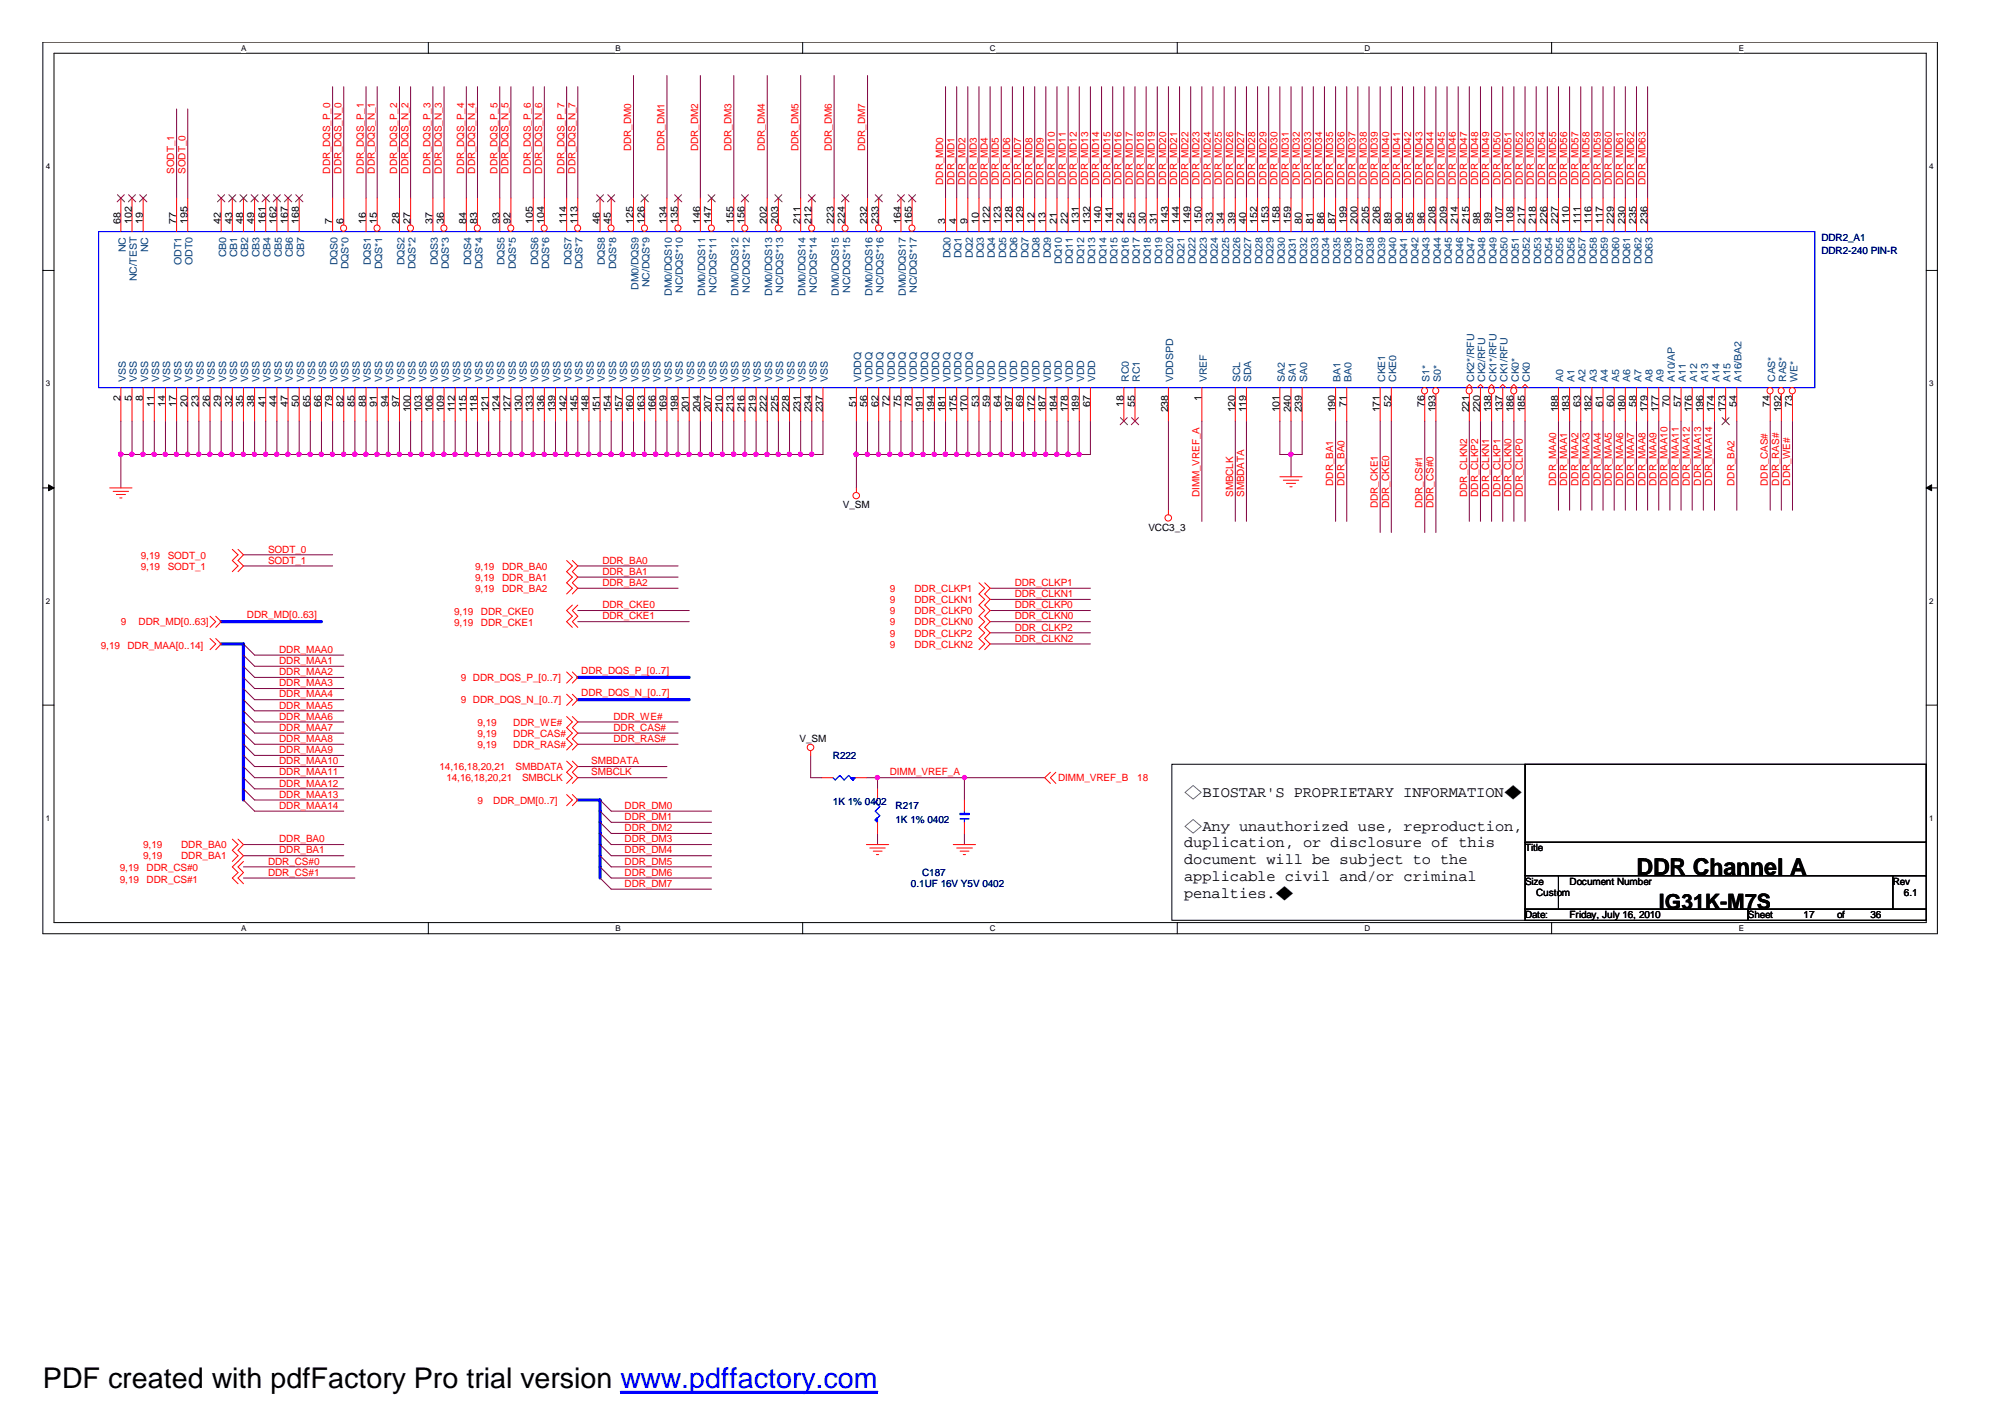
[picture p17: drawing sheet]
<svg xmlns="http://www.w3.org/2000/svg" width="297mm" height="210mm" viewBox="0 0 297 210" stroke-linecap="round" stroke-linejoin="round" font-family="sans-serif">
<defs><g id="words">
<text font-size="4.2" x="6.3" y="205.7">PDF created with pdfFactory Pro trial version www.pdffactory.com</text>
<text font-size="3.4" x="242.4" y="129.6">DDR Channel A</text>
<text font-size="3.1" x="245.7" y="134.6">IG31K-M7S</text>
<g font-size="2.3">
<text x="175.4" y="118">◇BIOSTAR'S PROPRIETARY INFORMATION◆</text>
<text x="175.4" y="123">◇Any unauthorized use, reproduction,</text>
<text x="175.4" y="125.5">duplication, or disclosure of this</text>
<text x="175.4" y="128">document will be subject to the</text>
<text x="175.4" y="130.5">applicable civil and/or criminal</text>
<text x="175.4" y="133">penalties.◆</text>
</g>
<g font-size="1.5" fill="#f00">
<text x="93.5" y="22.4" transform="rotate(-90 93.5 22.4)">DDR_DM0</text>
<text x="98.5" y="22.4" transform="rotate(-90 98.5 22.4)">DDR_DM1</text>
<text x="103.4" y="22.4" transform="rotate(-90 103.4 22.4)">DDR_DM2</text>
<text x="108.4" y="22.4" transform="rotate(-90 108.4 22.4)">DDR_DM3</text>
<text x="113.3" y="22.4" transform="rotate(-90 113.3 22.4)">DDR_DM4</text>
<text x="118.3" y="22.4" transform="rotate(-90 118.3 22.4)">DDR_DM5</text>
<text x="123.2" y="22.4" transform="rotate(-90 123.2 22.4)">DDR_DM6</text>
<text x="128.2" y="22.4" transform="rotate(-90 128.2 22.4)">DDR_DM7</text>
<text x="25.8" y="25.7" transform="rotate(-90 25.8 25.7)">SODT_1</text>
<text x="27.5" y="25.7" transform="rotate(-90 27.5 25.7)">SODT_0</text>
<text x="48.9" y="25.7" transform="rotate(-90 48.9 25.7)">DDR_DQS_P_0</text>
<text x="50.6" y="25.7" transform="rotate(-90 50.6 25.7)">DDR_DQS_N_0</text>
<text x="53.9" y="25.7" transform="rotate(-90 53.9 25.7)">DDR_DQS_P_1</text>
<text x="55.5" y="25.7" transform="rotate(-90 55.5 25.7)">DDR_DQS_N_1</text>
<text x="58.8" y="25.7" transform="rotate(-90 58.8 25.7)">DDR_DQS_P_2</text>
<text x="60.5" y="25.7" transform="rotate(-90 60.5 25.7)">DDR_DQS_N_2</text>
<text x="63.8" y="25.7" transform="rotate(-90 63.8 25.7)">DDR_DQS_P_3</text>
<text x="65.4" y="25.7" transform="rotate(-90 65.4 25.7)">DDR_DQS_N_3</text>
<text x="68.7" y="25.7" transform="rotate(-90 68.7 25.7)">DDR_DQS_P_4</text>
<text x="70.4" y="25.7" transform="rotate(-90 70.4 25.7)">DDR_DQS_N_4</text>
<text x="73.7" y="25.7" transform="rotate(-90 73.7 25.7)">DDR_DQS_P_5</text>
<text x="75.4" y="25.7" transform="rotate(-90 75.4 25.7)">DDR_DQS_N_5</text>
<text x="78.7" y="25.7" transform="rotate(-90 78.7 25.7)">DDR_DQS_P_6</text>
<text x="80.3" y="25.7" transform="rotate(-90 80.3 25.7)">DDR_DQS_N_6</text>
<text x="83.6" y="25.7" transform="rotate(-90 83.6 25.7)">DDR_DQS_P_7</text>
<text x="85.3" y="25.7" transform="rotate(-90 85.3 25.7)">DDR_DQS_N_7</text>
<text x="139.7" y="27.4" transform="rotate(-90 139.7 27.4)">DDR_MD0</text>
<text x="141.4" y="27.4" transform="rotate(-90 141.4 27.4)">DDR_MD1</text>
<text x="143" y="27.4" transform="rotate(-90 143 27.4)">DDR_MD2</text>
<text x="144.7" y="27.4" transform="rotate(-90 144.7 27.4)">DDR_MD3</text>
<text x="146.3" y="27.4" transform="rotate(-90 146.3 27.4)">DDR_MD4</text>
<text x="148" y="27.4" transform="rotate(-90 148 27.4)">DDR_MD5</text>
<text x="149.6" y="27.4" transform="rotate(-90 149.6 27.4)">DDR_MD6</text>
<text x="151.3" y="27.4" transform="rotate(-90 151.3 27.4)">DDR_MD7</text>
<text x="153" y="27.4" transform="rotate(-90 153 27.4)">DDR_MD8</text>
<text x="154.6" y="27.4" transform="rotate(-90 154.6 27.4)">DDR_MD9</text>
<text x="156.3" y="27.4" transform="rotate(-90 156.3 27.4)">DDR_MD10</text>
<text x="157.9" y="27.4" transform="rotate(-90 157.9 27.4)">DDR_MD11</text>
<text x="159.6" y="27.4" transform="rotate(-90 159.6 27.4)">DDR_MD12</text>
<text x="161.2" y="27.4" transform="rotate(-90 161.2 27.4)">DDR_MD13</text>
<text x="162.9" y="27.4" transform="rotate(-90 162.9 27.4)">DDR_MD14</text>
<text x="164.5" y="27.4" transform="rotate(-90 164.5 27.4)">DDR_MD15</text>
<text x="166.2" y="27.4" transform="rotate(-90 166.2 27.4)">DDR_MD16</text>
<text x="167.8" y="27.4" transform="rotate(-90 167.8 27.4)">DDR_MD17</text>
<text x="169.5" y="27.4" transform="rotate(-90 169.5 27.4)">DDR_MD18</text>
<text x="171.1" y="27.4" transform="rotate(-90 171.1 27.4)">DDR_MD19</text>
<text x="172.8" y="27.4" transform="rotate(-90 172.8 27.4)">DDR_MD20</text>
<text x="174.4" y="27.4" transform="rotate(-90 174.4 27.4)">DDR_MD21</text>
<text x="176.1" y="27.4" transform="rotate(-90 176.1 27.4)">DDR_MD22</text>
<text x="177.7" y="27.4" transform="rotate(-90 177.7 27.4)">DDR_MD23</text>
<text x="179.4" y="27.4" transform="rotate(-90 179.4 27.4)">DDR_MD24</text>
<text x="181" y="27.4" transform="rotate(-90 181 27.4)">DDR_MD25</text>
<text x="182.7" y="27.4" transform="rotate(-90 182.7 27.4)">DDR_MD26</text>
<text x="184.3" y="27.4" transform="rotate(-90 184.3 27.4)">DDR_MD27</text>
<text x="186" y="27.4" transform="rotate(-90 186 27.4)">DDR_MD28</text>
<text x="187.6" y="27.4" transform="rotate(-90 187.6 27.4)">DDR_MD29</text>
<text x="189.3" y="27.4" transform="rotate(-90 189.3 27.4)">DDR_MD30</text>
<text x="190.9" y="27.4" transform="rotate(-90 190.9 27.4)">DDR_MD31</text>
<text x="192.6" y="27.4" transform="rotate(-90 192.6 27.4)">DDR_MD32</text>
<text x="194.2" y="27.4" transform="rotate(-90 194.2 27.4)">DDR_MD33</text>
<text x="195.9" y="27.4" transform="rotate(-90 195.9 27.4)">DDR_MD34</text>
<text x="197.5" y="27.4" transform="rotate(-90 197.5 27.4)">DDR_MD35</text>
<text x="199.2" y="27.4" transform="rotate(-90 199.2 27.4)">DDR_MD36</text>
<text x="200.8" y="27.4" transform="rotate(-90 200.8 27.4)">DDR_MD37</text>
<text x="202.5" y="27.4" transform="rotate(-90 202.5 27.4)">DDR_MD38</text>
<text x="204.1" y="27.4" transform="rotate(-90 204.1 27.4)">DDR_MD39</text>
<text x="205.8" y="27.4" transform="rotate(-90 205.8 27.4)">DDR_MD40</text>
<text x="207.4" y="27.4" transform="rotate(-90 207.4 27.4)">DDR_MD41</text>
<text x="209.1" y="27.4" transform="rotate(-90 209.1 27.4)">DDR_MD42</text>
<text x="210.7" y="27.4" transform="rotate(-90 210.7 27.4)">DDR_MD43</text>
<text x="212.4" y="27.4" transform="rotate(-90 212.4 27.4)">DDR_MD44</text>
<text x="214" y="27.4" transform="rotate(-90 214 27.4)">DDR_MD45</text>
<text x="215.7" y="27.4" transform="rotate(-90 215.7 27.4)">DDR_MD46</text>
<text x="217.3" y="27.4" transform="rotate(-90 217.3 27.4)">DDR_MD47</text>
<text x="219" y="27.4" transform="rotate(-90 219 27.4)">DDR_MD48</text>
<text x="220.6" y="27.4" transform="rotate(-90 220.6 27.4)">DDR_MD49</text>
<text x="222.3" y="27.4" transform="rotate(-90 222.3 27.4)">DDR_MD50</text>
<text x="223.9" y="27.4" transform="rotate(-90 223.9 27.4)">DDR_MD51</text>
<text x="225.6" y="27.4" transform="rotate(-90 225.6 27.4)">DDR_MD52</text>
<text x="227.2" y="27.4" transform="rotate(-90 227.2 27.4)">DDR_MD53</text>
<text x="228.9" y="27.4" transform="rotate(-90 228.9 27.4)">DDR_MD54</text>
<text x="230.5" y="27.4" transform="rotate(-90 230.5 27.4)">DDR_MD55</text>
<text x="232.2" y="27.4" transform="rotate(-90 232.2 27.4)">DDR_MD56</text>
<text x="233.8" y="27.4" transform="rotate(-90 233.8 27.4)">DDR_MD57</text>
<text x="235.5" y="27.4" transform="rotate(-90 235.5 27.4)">DDR_MD58</text>
<text x="237.2" y="27.4" transform="rotate(-90 237.2 27.4)">DDR_MD59</text>
<text x="238.8" y="27.4" transform="rotate(-90 238.8 27.4)">DDR_MD60</text>
<text x="240.5" y="27.4" transform="rotate(-90 240.5 27.4)">DDR_MD61</text>
<text x="242.1" y="27.4" transform="rotate(-90 242.1 27.4)">DDR_MD62</text>
<text x="243.8" y="27.4" transform="rotate(-90 243.8 27.4)">DDR_MD63</text>
<text x="197.5" y="71.9" transform="rotate(-90 197.5 71.9)">DDR_BA1</text>
<text x="199.2" y="71.9" transform="rotate(-90 199.2 71.9)">DDR_BA0</text>
<text x="230.5" y="71.9" transform="rotate(-90 230.5 71.9)">DDR_MAA0</text>
<text x="232.2" y="71.9" transform="rotate(-90 232.2 71.9)">DDR_MAA1</text>
<text x="233.8" y="71.9" transform="rotate(-90 233.8 71.9)">DDR_MAA2</text>
<text x="235.5" y="71.9" transform="rotate(-90 235.5 71.9)">DDR_MAA3</text>
<text x="237.2" y="71.9" transform="rotate(-90 237.2 71.9)">DDR_MAA4</text>
<text x="238.8" y="71.9" transform="rotate(-90 238.8 71.9)">DDR_MAA5</text>
<text x="240.5" y="71.9" transform="rotate(-90 240.5 71.9)">DDR_MAA6</text>
<text x="242.1" y="71.9" transform="rotate(-90 242.1 71.9)">DDR_MAA7</text>
<text x="243.8" y="71.9" transform="rotate(-90 243.8 71.9)">DDR_MAA8</text>
<text x="245.4" y="71.9" transform="rotate(-90 245.4 71.9)">DDR_MAA9</text>
<text x="247.1" y="71.9" transform="rotate(-90 247.1 71.9)">DDR_MAA10</text>
<text x="248.7" y="71.9" transform="rotate(-90 248.7 71.9)">DDR_MAA11</text>
<text x="250.4" y="71.9" transform="rotate(-90 250.4 71.9)">DDR_MAA12</text>
<text x="252" y="71.9" transform="rotate(-90 252 71.9)">DDR_MAA13</text>
<text x="253.7" y="71.9" transform="rotate(-90 253.7 71.9)">DDR_MAA14</text>
<text x="257" y="71.9" transform="rotate(-90 257 71.9)">DDR_BA2</text>
<text x="261.9" y="71.9" transform="rotate(-90 261.9 71.9)">DDR_CAS#</text>
<text x="263.6" y="71.9" transform="rotate(-90 263.6 71.9)">DDR_RAS#</text>
<text x="265.2" y="71.9" transform="rotate(-90 265.2 71.9)">DDR_WE#</text>
<text x="177.7" y="73.6" transform="rotate(-90 177.7 73.6)">DIMM_VREF_A</text>
<text x="182.7" y="73.6" transform="rotate(-90 182.7 73.6)">SMBCLK</text>
<text x="184.3" y="73.6" transform="rotate(-90 184.3 73.6)">SMBDATA</text>
<text x="204.1" y="75.2" transform="rotate(-90 204.1 75.2)">DDR_CKE1</text>
<text x="205.8" y="75.2" transform="rotate(-90 205.8 75.2)">DDR_CKE0</text>
<text x="210.7" y="75.2" transform="rotate(-90 210.7 75.2)">DDR_CS#1</text>
<text x="212.4" y="75.2" transform="rotate(-90 212.4 75.2)">DDR_CS#0</text>
<text x="217.3" y="73.6" transform="rotate(-90 217.3 73.6)">DDR_CLKN2</text>
<text x="219" y="73.6" transform="rotate(-90 219 73.6)">DDR_CLKP2</text>
<text x="220.6" y="73.6" transform="rotate(-90 220.6 73.6)">DDR_CLKN1</text>
<text x="222.3" y="73.6" transform="rotate(-90 222.3 73.6)">DDR_CLKP1</text>
<text x="223.9" y="73.6" transform="rotate(-90 223.9 73.6)">DDR_CLKN0</text>
<text x="225.6" y="73.6" transform="rotate(-90 225.6 73.6)">DDR_CLKP0</text>
<text x="20.9" y="82.7">9,19</text>
<text x="24.8" y="82.7">SODT_0</text>
<text x="39.7" y="81.8">SODT_0</text>
<text x="39.7" y="83.5">SODT_1</text>
<text x="89.2" y="83.5">DDR_BA0</text>
<text x="20.9" y="84.4">9,19</text>
<text x="24.8" y="84.4">SODT_1</text>
<text x="70.4" y="84.4">9,19</text>
<text x="70.4" y="86">9,19</text>
<text x="70.4" y="87.7">9,19</text>
<text x="74.4" y="84.4">DDR_BA0</text>
<text x="74.4" y="86">DDR_BA1</text>
<text x="74.4" y="87.7">DDR_BA2</text>
<text x="89.2" y="85.1">DDR_BA1</text>
<text x="89.2" y="86.8">DDR_BA2</text>
<text x="131.8" y="89.3">9</text>
<text x="131.8" y="87.7">9</text>
<text x="135.5" y="89.3">DDR_CLKN1</text>
<text x="135.5" y="87.7">DDR_CLKP1</text>
<text x="150.3" y="86.8">DDR_CLKP1</text>
<text x="150.3" y="88.4">DDR_CLKN1</text>
<text x="17.9" y="92.6">9</text>
<text x="20.5" y="92.6">DDR_MD[0..63]</text>
<text x="36.6" y="91.6">DDR_MD[0..63]</text>
<text x="67.3" y="91.1">9,19</text>
<text x="67.3" y="92.8">9,19</text>
<text x="71.2" y="91.1">DDR_CKE0</text>
<text x="71.2" y="92.8">DDR_CKE1</text>
<text x="89.2" y="90.1">DDR_CKE0</text>
<text x="89.2" y="91.8">DDR_CKE1</text>
<text x="131.8" y="94.3">9</text>
<text x="131.8" y="95.9">9</text>
<text x="131.8" y="91">9</text>
<text x="131.8" y="92.6">9</text>
<text x="135.5" y="94.3">DDR_CLKP2</text>
<text x="135.5" y="95.9">DDR_CLKN2</text>
<text x="135.5" y="91">DDR_CLKP0</text>
<text x="135.5" y="92.6">DDR_CLKN0</text>
<text x="150.3" y="91.8">DDR_CLKN0</text>
<text x="150.3" y="90.1">DDR_CLKP0</text>
<text x="150.3" y="93.4">DDR_CLKP2</text>
<text x="150.3" y="95.1">DDR_CLKN2</text>
<text x="14.9" y="96.1">9,19</text>
<text x="18.9" y="96.1">DDR_MAA[0..14]</text>
<text x="41.4" y="98.4">DDR_MAA1</text>
<text x="41.4" y="101.7">DDR_MAA3</text>
<text x="41.4" y="96.7">DDR_MAA0</text>
<text x="41.4" y="100">DDR_MAA2</text>
<text x="68.3" y="100.9">9 DDR_DQS_P_[0..7]</text>
<text x="86.1" y="99.8">DDR_DQS_P_[0..7]</text>
<text x="41.4" y="105">DDR_MAA5</text>
<text x="41.4" y="103.3">DDR_MAA4</text>
<text x="41.4" y="106.6">DDR_MAA6</text>
<text x="68.3" y="104.2">9 DDR_DQS_N_[0..7]</text>
<text x="70.7" y="107.5">9,19</text>
<text x="76" y="107.5">DDR_WE#</text>
<text x="86.1" y="103.1">DDR_DQS_N_[0..7]</text>
<text x="90.9" y="106.6">DDR_WE#</text>
<text x="41.4" y="113.2">DDR_MAA10</text>
<text x="41.4" y="108.3">DDR_MAA7</text>
<text x="41.4" y="109.9">DDR_MAA8</text>
<text x="41.4" y="111.6">DDR_MAA9</text>
<text x="70.7" y="109.1">9,19</text>
<text x="70.7" y="110.8">9,19</text>
<text x="76" y="109.1">DDR_CAS#</text>
<text x="76" y="110.8">DDR_RAS#</text>
<text x="87.6" y="113.2">SMBDATA</text>
<text x="90.9" y="109.9">DDR_RAS#</text>
<text x="90.9" y="108.3">DDR_CAS#</text>
<text x="41.4" y="118.2">DDR_MAA13</text>
<text x="41.4" y="114.9">DDR_MAA11</text>
<text x="41.4" y="116.5">DDR_MAA12</text>
<text x="41.4" y="119.8">DDR_MAA14</text>
<text x="65.1" y="114.1">14,16,18,20,21</text>
<text x="66.1" y="115.8">14,16,18,20,21</text>
<text x="70.7" y="119.1">9</text>
<text x="73.1" y="119.1">DDR_DM[0..7]</text>
<text x="76.4" y="114.1">SMBDATA</text>
<text x="77.3" y="115.8">SMBCLK</text>
<text x="87.6" y="114.9">SMBCLK</text>
<text x="92.5" y="119.8">DDR_DM0</text>
<text x="131.8" y="114.9">DIMM_VREF_A</text>
<text x="156.8" y="115.8">DIMM_VREF_B</text>
<text x="168.5" y="115.8">18</text>
<text x="21.2" y="125.7">9,19</text>
<text x="26.8" y="125.7">DDR_BA0</text>
<text x="41.4" y="124.8">DDR_BA0</text>
<text x="92.5" y="121.5">DDR_DM1</text>
<text x="92.5" y="123.1">DDR_DM2</text>
<text x="92.5" y="124.8">DDR_DM3</text>
<text x="17.7" y="129.1">9,19</text>
<text x="17.7" y="130.7">9,19</text>
<text x="21.2" y="127.3">9,19</text>
<text x="21.7" y="129.1">DDR_CS#0</text>
<text x="21.7" y="130.7">DDR_CS#1</text>
<text x="26.8" y="127.3">DDR_BA1</text>
<text x="39.7" y="128.1">DDR_CS#0</text>
<text x="39.7" y="129.7">DDR_CS#1</text>
<text x="41.4" y="126.4">DDR_BA1</text>
<text x="92.5" y="128.1">DDR_DM5</text>
<text x="92.5" y="126.4">DDR_DM4</text>
<text x="92.5" y="129.7">DDR_DM6</text>
<text x="92.5" y="131.4">DDR_DM7</text>
</g>
<g font-size="1.5">
<text x="17.9" y="33.2" transform="rotate(-90 17.9 33.2)">68</text>
<text x="19.5" y="33.2" transform="rotate(-90 19.5 33.2)">102</text>
<text x="21.2" y="33.2" transform="rotate(-90 21.2 33.2)">19</text>
<text x="26.1" y="33.2" transform="rotate(-90 26.1 33.2)">77</text>
<text x="27.8" y="33.2" transform="rotate(-90 27.8 33.2)">195</text>
<text x="32.7" y="33.2" transform="rotate(-90 32.7 33.2)">42</text>
<text x="34.4" y="33.2" transform="rotate(-90 34.4 33.2)">43</text>
<text x="36" y="33.2" transform="rotate(-90 36 33.2)">48</text>
<text x="37.7" y="33.2" transform="rotate(-90 37.7 33.2)">49</text>
<text x="39.3" y="33.2" transform="rotate(-90 39.3 33.2)">161</text>
<text x="41" y="33.2" transform="rotate(-90 41 33.2)">162</text>
<text x="42.6" y="33.2" transform="rotate(-90 42.6 33.2)">167</text>
<text x="44.3" y="33.2" transform="rotate(-90 44.3 33.2)">168</text>
<text x="49.2" y="33.2" transform="rotate(-90 49.2 33.2)">7</text>
<text x="50.9" y="33.2" transform="rotate(-90 50.9 33.2)">6</text>
<text x="54.2" y="33.2" transform="rotate(-90 54.2 33.2)">16</text>
<text x="55.8" y="33.2" transform="rotate(-90 55.8 33.2)">15</text>
<text x="59.1" y="33.2" transform="rotate(-90 59.1 33.2)">28</text>
<text x="60.8" y="33.2" transform="rotate(-90 60.8 33.2)">27</text>
<text x="64.1" y="33.2" transform="rotate(-90 64.1 33.2)">37</text>
<text x="65.7" y="33.2" transform="rotate(-90 65.7 33.2)">36</text>
<text x="69" y="33.2" transform="rotate(-90 69 33.2)">84</text>
<text x="70.7" y="33.2" transform="rotate(-90 70.7 33.2)">83</text>
<text x="74" y="33.2" transform="rotate(-90 74 33.2)">93</text>
<text x="75.6" y="33.2" transform="rotate(-90 75.6 33.2)">92</text>
<text x="79" y="33.2" transform="rotate(-90 79 33.2)">105</text>
<text x="80.6" y="33.2" transform="rotate(-90 80.6 33.2)">104</text>
<text x="83.9" y="33.2" transform="rotate(-90 83.9 33.2)">114</text>
<text x="85.6" y="33.2" transform="rotate(-90 85.6 33.2)">113</text>
<text x="88.9" y="33.2" transform="rotate(-90 88.9 33.2)">46</text>
<text x="90.5" y="33.2" transform="rotate(-90 90.5 33.2)">45</text>
<text x="93.8" y="33.2" transform="rotate(-90 93.8 33.2)">125</text>
<text x="95.5" y="33.2" transform="rotate(-90 95.5 33.2)">126</text>
<text x="98.8" y="33.2" transform="rotate(-90 98.8 33.2)">134</text>
<text x="100.4" y="33.2" transform="rotate(-90 100.4 33.2)">135</text>
<text x="103.7" y="33.2" transform="rotate(-90 103.7 33.2)">146</text>
<text x="105.4" y="33.2" transform="rotate(-90 105.4 33.2)">147</text>
<text x="108.7" y="33.2" transform="rotate(-90 108.7 33.2)">155</text>
<text x="110.3" y="33.2" transform="rotate(-90 110.3 33.2)">156</text>
<text x="113.6" y="33.2" transform="rotate(-90 113.6 33.2)">202</text>
<text x="115.3" y="33.2" transform="rotate(-90 115.3 33.2)">203</text>
<text x="118.6" y="33.2" transform="rotate(-90 118.6 33.2)">211</text>
<text x="120.2" y="33.2" transform="rotate(-90 120.2 33.2)">212</text>
<text x="123.5" y="33.2" transform="rotate(-90 123.5 33.2)">223</text>
<text x="125.2" y="33.2" transform="rotate(-90 125.2 33.2)">224</text>
<text x="128.5" y="33.2" transform="rotate(-90 128.5 33.2)">232</text>
<text x="130.1" y="33.2" transform="rotate(-90 130.1 33.2)">233</text>
<text x="133.4" y="33.2" transform="rotate(-90 133.4 33.2)">164</text>
<text x="135.1" y="33.2" transform="rotate(-90 135.1 33.2)">165</text>
<text x="140" y="33.2" transform="rotate(-90 140 33.2)">3</text>
<text x="141.7" y="33.2" transform="rotate(-90 141.7 33.2)">4</text>
<text x="143.3" y="33.2" transform="rotate(-90 143.3 33.2)">9</text>
<text x="145" y="33.2" transform="rotate(-90 145 33.2)">10</text>
<text x="146.6" y="33.2" transform="rotate(-90 146.6 33.2)">122</text>
<text x="148.3" y="33.2" transform="rotate(-90 148.3 33.2)">123</text>
<text x="149.9" y="33.2" transform="rotate(-90 149.9 33.2)">128</text>
<text x="151.6" y="33.2" transform="rotate(-90 151.6 33.2)">129</text>
<text x="153.2" y="33.2" transform="rotate(-90 153.2 33.2)">12</text>
<text x="154.9" y="33.2" transform="rotate(-90 154.9 33.2)">13</text>
<text x="156.5" y="33.2" transform="rotate(-90 156.5 33.2)">21</text>
<text x="158.2" y="33.2" transform="rotate(-90 158.2 33.2)">22</text>
<text x="159.9" y="33.2" transform="rotate(-90 159.9 33.2)">131</text>
<text x="161.5" y="33.2" transform="rotate(-90 161.5 33.2)">132</text>
<text x="163.2" y="33.2" transform="rotate(-90 163.2 33.2)">140</text>
<text x="164.8" y="33.2" transform="rotate(-90 164.8 33.2)">141</text>
<text x="166.5" y="33.2" transform="rotate(-90 166.5 33.2)">24</text>
<text x="168.1" y="33.2" transform="rotate(-90 168.1 33.2)">25</text>
<text x="169.8" y="33.2" transform="rotate(-90 169.8 33.2)">30</text>
<text x="171.4" y="33.2" transform="rotate(-90 171.4 33.2)">31</text>
<text x="173.1" y="33.2" transform="rotate(-90 173.1 33.2)">143</text>
<text x="174.7" y="33.2" transform="rotate(-90 174.7 33.2)">144</text>
<text x="176.4" y="33.2" transform="rotate(-90 176.4 33.2)">149</text>
<text x="178" y="33.2" transform="rotate(-90 178 33.2)">150</text>
<text x="179.7" y="33.2" transform="rotate(-90 179.7 33.2)">33</text>
<text x="181.3" y="33.2" transform="rotate(-90 181.3 33.2)">34</text>
<text x="183" y="33.2" transform="rotate(-90 183 33.2)">39</text>
<text x="184.6" y="33.2" transform="rotate(-90 184.6 33.2)">40</text>
<text x="186.3" y="33.2" transform="rotate(-90 186.3 33.2)">152</text>
<text x="187.9" y="33.2" transform="rotate(-90 187.9 33.2)">153</text>
<text x="189.6" y="33.2" transform="rotate(-90 189.6 33.2)">158</text>
<text x="191.2" y="33.2" transform="rotate(-90 191.2 33.2)">159</text>
<text x="192.9" y="33.2" transform="rotate(-90 192.9 33.2)">80</text>
<text x="194.5" y="33.2" transform="rotate(-90 194.5 33.2)">81</text>
<text x="196.2" y="33.2" transform="rotate(-90 196.2 33.2)">86</text>
<text x="197.8" y="33.2" transform="rotate(-90 197.8 33.2)">87</text>
<text x="199.5" y="33.2" transform="rotate(-90 199.5 33.2)">199</text>
<text x="201.1" y="33.2" transform="rotate(-90 201.1 33.2)">200</text>
<text x="202.8" y="33.2" transform="rotate(-90 202.8 33.2)">205</text>
<text x="204.4" y="33.2" transform="rotate(-90 204.4 33.2)">206</text>
<text x="206.1" y="33.2" transform="rotate(-90 206.1 33.2)">89</text>
<text x="207.7" y="33.2" transform="rotate(-90 207.7 33.2)">90</text>
<text x="209.4" y="33.2" transform="rotate(-90 209.4 33.2)">95</text>
<text x="211" y="33.2" transform="rotate(-90 211 33.2)">96</text>
<text x="212.7" y="33.2" transform="rotate(-90 212.7 33.2)">208</text>
<text x="214.3" y="33.2" transform="rotate(-90 214.3 33.2)">209</text>
<text x="216" y="33.2" transform="rotate(-90 216 33.2)">214</text>
<text x="217.6" y="33.2" transform="rotate(-90 217.6 33.2)">215</text>
<text x="219.3" y="33.2" transform="rotate(-90 219.3 33.2)">98</text>
<text x="220.9" y="33.2" transform="rotate(-90 220.9 33.2)">99</text>
<text x="222.6" y="33.2" transform="rotate(-90 222.6 33.2)">107</text>
<text x="224.2" y="33.2" transform="rotate(-90 224.2 33.2)">108</text>
<text x="225.9" y="33.2" transform="rotate(-90 225.9 33.2)">217</text>
<text x="227.5" y="33.2" transform="rotate(-90 227.5 33.2)">218</text>
<text x="229.2" y="33.2" transform="rotate(-90 229.2 33.2)">226</text>
<text x="230.8" y="33.2" transform="rotate(-90 230.8 33.2)">227</text>
<text x="232.5" y="33.2" transform="rotate(-90 232.5 33.2)">110</text>
<text x="234.1" y="33.2" transform="rotate(-90 234.1 33.2)">111</text>
<text x="235.8" y="33.2" transform="rotate(-90 235.8 33.2)">116</text>
<text x="237.4" y="33.2" transform="rotate(-90 237.4 33.2)">117</text>
<text x="239.1" y="33.2" transform="rotate(-90 239.1 33.2)">229</text>
<text x="240.7" y="33.2" transform="rotate(-90 240.7 33.2)">230</text>
<text x="242.4" y="33.2" transform="rotate(-90 242.4 33.2)">235</text>
<text x="244.1" y="33.2" transform="rotate(-90 244.1 33.2)">236</text>
<text x="17.9" y="59.4" transform="rotate(-90 17.9 59.4)">2</text>
<text x="19.5" y="59.4" transform="rotate(-90 19.5 59.4)">5</text>
<text x="21.2" y="59.4" transform="rotate(-90 21.2 59.4)">8</text>
<text x="178" y="59.4" transform="rotate(-90 178 59.4)">1</text>
<text x="22.8" y="60.3" transform="rotate(-90 22.8 60.3)">11</text>
<text x="24.5" y="60.3" transform="rotate(-90 24.5 60.3)">14</text>
<text x="26.1" y="60.3" transform="rotate(-90 26.1 60.3)">17</text>
<text x="27.8" y="60.3" transform="rotate(-90 27.8 60.3)">20</text>
<text x="29.4" y="60.3" transform="rotate(-90 29.4 60.3)">23</text>
<text x="31.1" y="60.3" transform="rotate(-90 31.1 60.3)">26</text>
<text x="32.7" y="60.3" transform="rotate(-90 32.7 60.3)">29</text>
<text x="34.4" y="60.3" transform="rotate(-90 34.4 60.3)">32</text>
<text x="36" y="60.3" transform="rotate(-90 36 60.3)">35</text>
<text x="37.7" y="60.3" transform="rotate(-90 37.7 60.3)">38</text>
<text x="39.3" y="60.3" transform="rotate(-90 39.3 60.3)">41</text>
<text x="41" y="60.3" transform="rotate(-90 41 60.3)">44</text>
<text x="42.6" y="60.3" transform="rotate(-90 42.6 60.3)">47</text>
<text x="44.3" y="60.3" transform="rotate(-90 44.3 60.3)">50</text>
<text x="45.9" y="60.3" transform="rotate(-90 45.9 60.3)">65</text>
<text x="47.6" y="60.3" transform="rotate(-90 47.6 60.3)">66</text>
<text x="49.2" y="60.3" transform="rotate(-90 49.2 60.3)">79</text>
<text x="50.9" y="60.3" transform="rotate(-90 50.9 60.3)">82</text>
<text x="52.5" y="60.3" transform="rotate(-90 52.5 60.3)">85</text>
<text x="54.2" y="60.3" transform="rotate(-90 54.2 60.3)">88</text>
<text x="55.8" y="60.3" transform="rotate(-90 55.8 60.3)">91</text>
<text x="57.5" y="60.3" transform="rotate(-90 57.5 60.3)">94</text>
<text x="59.1" y="60.3" transform="rotate(-90 59.1 60.3)">97</text>
<text x="60.8" y="61.1" transform="rotate(-90 60.8 61.1)">100</text>
<text x="62.4" y="61.1" transform="rotate(-90 62.4 61.1)">103</text>
<text x="64.1" y="61.1" transform="rotate(-90 64.1 61.1)">106</text>
<text x="65.7" y="61.1" transform="rotate(-90 65.7 61.1)">109</text>
<text x="67.4" y="61.1" transform="rotate(-90 67.4 61.1)">112</text>
<text x="69" y="61.1" transform="rotate(-90 69 61.1)">115</text>
<text x="70.7" y="61.1" transform="rotate(-90 70.7 61.1)">118</text>
<text x="72.3" y="61.1" transform="rotate(-90 72.3 61.1)">121</text>
<text x="74" y="61.1" transform="rotate(-90 74 61.1)">124</text>
<text x="75.6" y="61.1" transform="rotate(-90 75.6 61.1)">127</text>
<text x="77.3" y="61.1" transform="rotate(-90 77.3 61.1)">130</text>
<text x="79" y="61.1" transform="rotate(-90 79 61.1)">133</text>
<text x="80.6" y="61.1" transform="rotate(-90 80.6 61.1)">136</text>
<text x="82.3" y="61.1" transform="rotate(-90 82.3 61.1)">139</text>
<text x="83.9" y="61.1" transform="rotate(-90 83.9 61.1)">142</text>
<text x="85.6" y="61.1" transform="rotate(-90 85.6 61.1)">145</text>
<text x="87.2" y="61.1" transform="rotate(-90 87.2 61.1)">148</text>
<text x="88.9" y="61.1" transform="rotate(-90 88.9 61.1)">151</text>
<text x="90.5" y="61.1" transform="rotate(-90 90.5 61.1)">154</text>
<text x="92.2" y="61.1" transform="rotate(-90 92.2 61.1)">157</text>
<text x="93.8" y="61.1" transform="rotate(-90 93.8 61.1)">160</text>
<text x="95.5" y="61.1" transform="rotate(-90 95.5 61.1)">163</text>
<text x="97.1" y="61.1" transform="rotate(-90 97.1 61.1)">166</text>
<text x="98.8" y="61.1" transform="rotate(-90 98.8 61.1)">169</text>
<text x="100.4" y="61.1" transform="rotate(-90 100.4 61.1)">198</text>
<text x="102.1" y="61.1" transform="rotate(-90 102.1 61.1)">201</text>
<text x="103.7" y="61.1" transform="rotate(-90 103.7 61.1)">204</text>
<text x="105.4" y="61.1" transform="rotate(-90 105.4 61.1)">207</text>
<text x="107" y="61.1" transform="rotate(-90 107 61.1)">210</text>
<text x="108.7" y="61.1" transform="rotate(-90 108.7 61.1)">213</text>
<text x="110.3" y="61.1" transform="rotate(-90 110.3 61.1)">216</text>
<text x="112" y="61.1" transform="rotate(-90 112 61.1)">219</text>
<text x="113.6" y="61.1" transform="rotate(-90 113.6 61.1)">222</text>
<text x="115.3" y="61.1" transform="rotate(-90 115.3 61.1)">225</text>
<text x="116.9" y="61.1" transform="rotate(-90 116.9 61.1)">228</text>
<text x="118.6" y="61.1" transform="rotate(-90 118.6 61.1)">231</text>
<text x="120.2" y="61.1" transform="rotate(-90 120.2 61.1)">234</text>
<text x="121.9" y="61.1" transform="rotate(-90 121.9 61.1)">237</text>
<text x="126.8" y="60.3" transform="rotate(-90 126.8 60.3)">51</text>
<text x="128.5" y="60.3" transform="rotate(-90 128.5 60.3)">56</text>
<text x="130.1" y="60.3" transform="rotate(-90 130.1 60.3)">62</text>
<text x="131.8" y="60.3" transform="rotate(-90 131.8 60.3)">72</text>
<text x="133.4" y="60.3" transform="rotate(-90 133.4 60.3)">75</text>
<text x="135.1" y="60.3" transform="rotate(-90 135.1 60.3)">78</text>
<text x="136.7" y="61.1" transform="rotate(-90 136.7 61.1)">191</text>
<text x="138.4" y="61.1" transform="rotate(-90 138.4 61.1)">194</text>
<text x="140" y="61.1" transform="rotate(-90 140 61.1)">181</text>
<text x="141.7" y="61.1" transform="rotate(-90 141.7 61.1)">175</text>
<text x="143.3" y="61.1" transform="rotate(-90 143.3 61.1)">170</text>
<text x="145" y="60.3" transform="rotate(-90 145 60.3)">53</text>
<text x="146.6" y="60.3" transform="rotate(-90 146.6 60.3)">59</text>
<text x="148.3" y="60.3" transform="rotate(-90 148.3 60.3)">64</text>
<text x="149.9" y="61.1" transform="rotate(-90 149.9 61.1)">197</text>
<text x="151.6" y="60.3" transform="rotate(-90 151.6 60.3)">69</text>
<text x="153.2" y="61.1" transform="rotate(-90 153.2 61.1)">172</text>
<text x="154.9" y="61.1" transform="rotate(-90 154.9 61.1)">187</text>
<text x="156.5" y="61.1" transform="rotate(-90 156.5 61.1)">184</text>
<text x="158.2" y="61.1" transform="rotate(-90 158.2 61.1)">178</text>
<text x="159.9" y="61.1" transform="rotate(-90 159.9 61.1)">189</text>
<text x="161.5" y="60.3" transform="rotate(-90 161.5 60.3)">67</text>
<text x="166.5" y="60.3" transform="rotate(-90 166.5 60.3)">18</text>
<text x="168.1" y="60.3" transform="rotate(-90 168.1 60.3)">55</text>
<text x="173.1" y="61.1" transform="rotate(-90 173.1 61.1)">238</text>
<text x="183" y="61.1" transform="rotate(-90 183 61.1)">120</text>
<text x="184.6" y="61.1" transform="rotate(-90 184.6 61.1)">119</text>
<text x="189.6" y="61.1" transform="rotate(-90 189.6 61.1)">101</text>
<text x="191.2" y="61.1" transform="rotate(-90 191.2 61.1)">240</text>
<text x="192.9" y="61.1" transform="rotate(-90 192.9 61.1)">239</text>
<text x="197.8" y="61.1" transform="rotate(-90 197.8 61.1)">190</text>
<text x="199.5" y="60.3" transform="rotate(-90 199.5 60.3)">71</text>
<text x="204.4" y="61.1" transform="rotate(-90 204.4 61.1)">171</text>
<text x="206.1" y="60.3" transform="rotate(-90 206.1 60.3)">52</text>
<text x="211" y="60.3" transform="rotate(-90 211 60.3)">76</text>
<text x="212.7" y="61.1" transform="rotate(-90 212.7 61.1)">193</text>
<text x="217.6" y="61.1" transform="rotate(-90 217.6 61.1)">221</text>
<text x="219.3" y="61.1" transform="rotate(-90 219.3 61.1)">220</text>
<text x="220.9" y="61.1" transform="rotate(-90 220.9 61.1)">138</text>
<text x="222.6" y="61.1" transform="rotate(-90 222.6 61.1)">137</text>
<text x="224.2" y="61.1" transform="rotate(-90 224.2 61.1)">186</text>
<text x="225.9" y="61.1" transform="rotate(-90 225.9 61.1)">185</text>
<text x="230.8" y="61.1" transform="rotate(-90 230.8 61.1)">188</text>
<text x="232.5" y="61.1" transform="rotate(-90 232.5 61.1)">183</text>
<text x="234.1" y="60.3" transform="rotate(-90 234.1 60.3)">63</text>
<text x="235.8" y="61.1" transform="rotate(-90 235.8 61.1)">182</text>
<text x="237.4" y="60.3" transform="rotate(-90 237.4 60.3)">61</text>
<text x="239.1" y="60.3" transform="rotate(-90 239.1 60.3)">60</text>
<text x="240.7" y="61.1" transform="rotate(-90 240.7 61.1)">180</text>
<text x="242.4" y="60.3" transform="rotate(-90 242.4 60.3)">58</text>
<text x="244.1" y="61.1" transform="rotate(-90 244.1 61.1)">179</text>
<text x="245.7" y="61.1" transform="rotate(-90 245.7 61.1)">177</text>
<text x="247.4" y="60.3" transform="rotate(-90 247.4 60.3)">70</text>
<text x="249" y="60.3" transform="rotate(-90 249 60.3)">57</text>
<text x="250.7" y="61.1" transform="rotate(-90 250.7 61.1)">176</text>
<text x="252.3" y="61.1" transform="rotate(-90 252.3 61.1)">196</text>
<text x="254" y="61.1" transform="rotate(-90 254 61.1)">174</text>
<text x="255.6" y="61.1" transform="rotate(-90 255.6 61.1)">173</text>
<text x="257.3" y="60.3" transform="rotate(-90 257.3 60.3)">54</text>
<text x="262.2" y="60.3" transform="rotate(-90 262.2 60.3)">74</text>
<text x="263.9" y="61.1" transform="rotate(-90 263.9 61.1)">192</text>
<text x="265.5" y="60.3" transform="rotate(-90 265.5 60.3)">73</text>
<text x="124.9" y="75.3">V_SM</text>
<text x="170.1" y="78.6">VCC3_3</text>
<text x="118.4" y="110">V_SM</text>
<text x="225.9" y="126.1">Title</text>
<text x="225.9" y="131.1">Size</text>
<text x="232.5" y="131.1">Document Number</text>
<text x="280.4" y="131.1">Rev</text>
<text x="225.9" y="136">Date:</text>
<text x="227.6" y="132.7">Custom</text>
<text x="232.5" y="136">Friday, July 16, 2010</text>
<text x="259" y="136">Sheet</text>
<text x="267.2" y="136">17</text>
<text x="272.2" y="136">of</text>
<text x="277.1" y="136">36</text>
<text x="282.1" y="132.7">6.1</text>
</g>
<g font-size="1.5" fill="#000080">
<text x="269.8" y="35.7">DDR2_A1</text>
<text x="269.8" y="37.6">DDR2-240 PIN-R</text>
<text x="123.4" y="112.5">R222</text>
<text x="123.4" y="119.2">1K 1% 0402</text>
<text x="132.7" y="119.9">R217</text>
<text x="132.7" y="121.8">1K 1% 0402</text>
<text x="135" y="131.4">0.1UF 16V Y5V 0402</text>
<text x="136.6" y="129.8">C187</text>
</g>
<g font-size="1.5" fill="#004080">
<text x="18.6" y="37.4" transform="rotate(-90 18.6 37.4)">NC</text>
<text x="20.3" y="41.7" transform="rotate(-90 20.3 41.7)">NC/TEST</text>
<text x="21.9" y="37.4" transform="rotate(-90 21.9 37.4)">NC</text>
<text x="26.9" y="39.2" transform="rotate(-90 26.9 39.2)">ODT1</text>
<text x="28.5" y="39.2" transform="rotate(-90 28.5 39.2)">ODT0</text>
<text x="33.5" y="38.1" transform="rotate(-90 33.5 38.1)">CB0</text>
<text x="35.1" y="38.1" transform="rotate(-90 35.1 38.1)">CB1</text>
<text x="36.8" y="38.1" transform="rotate(-90 36.8 38.1)">CB2</text>
<text x="38.4" y="38.1" transform="rotate(-90 38.4 38.1)">CB3</text>
<text x="40.1" y="38.1" transform="rotate(-90 40.1 38.1)">CB4</text>
<text x="41.7" y="38.1" transform="rotate(-90 41.7 38.1)">CB5</text>
<text x="43.4" y="38.1" transform="rotate(-90 43.4 38.1)">CB6</text>
<text x="45" y="38.1" transform="rotate(-90 45 38.1)">CB7</text>
<text x="50" y="39.3" transform="rotate(-90 50 39.3)">DQS0</text>
<text x="51.6" y="39.9" transform="rotate(-90 51.6 39.9)">DQS*0</text>
<text x="54.9" y="39.3" transform="rotate(-90 54.9 39.3)">DQS1</text>
<text x="56.6" y="39.9" transform="rotate(-90 56.6 39.9)">DQS*1</text>
<text x="59.9" y="39.3" transform="rotate(-90 59.9 39.3)">DQS2</text>
<text x="61.6" y="39.9" transform="rotate(-90 61.6 39.9)">DQS*2</text>
<text x="64.9" y="39.3" transform="rotate(-90 64.9 39.3)">DQS3</text>
<text x="66.5" y="39.9" transform="rotate(-90 66.5 39.9)">DQS*3</text>
<text x="69.8" y="39.3" transform="rotate(-90 69.8 39.3)">DQS4</text>
<text x="71.5" y="39.9" transform="rotate(-90 71.5 39.9)">DQS*4</text>
<text x="74.8" y="39.3" transform="rotate(-90 74.8 39.3)">DQS5</text>
<text x="76.4" y="39.9" transform="rotate(-90 76.4 39.9)">DQS*5</text>
<text x="79.7" y="39.3" transform="rotate(-90 79.7 39.3)">DQS6</text>
<text x="81.4" y="39.9" transform="rotate(-90 81.4 39.9)">DQS*6</text>
<text x="84.7" y="39.3" transform="rotate(-90 84.7 39.3)">DQS7</text>
<text x="86.3" y="39.9" transform="rotate(-90 86.3 39.9)">DQS*7</text>
<text x="89.6" y="39.3" transform="rotate(-90 89.6 39.3)">DQS8</text>
<text x="91.3" y="39.9" transform="rotate(-90 91.3 39.9)">DQS*8</text>
<text x="140.8" y="38.3" transform="rotate(-90 140.8 38.3)">DQ0</text>
<text x="142.5" y="38.3" transform="rotate(-90 142.5 38.3)">DQ1</text>
<text x="144.1" y="38.3" transform="rotate(-90 144.1 38.3)">DQ2</text>
<text x="145.8" y="38.3" transform="rotate(-90 145.8 38.3)">DQ3</text>
<text x="147.4" y="38.3" transform="rotate(-90 147.4 38.3)">DQ4</text>
<text x="149.1" y="38.3" transform="rotate(-90 149.1 38.3)">DQ5</text>
<text x="150.7" y="38.3" transform="rotate(-90 150.7 38.3)">DQ6</text>
<text x="152.4" y="38.3" transform="rotate(-90 152.4 38.3)">DQ7</text>
<text x="154" y="38.3" transform="rotate(-90 154 38.3)">DQ8</text>
<text x="155.7" y="38.3" transform="rotate(-90 155.7 38.3)">DQ9</text>
<text x="157.3" y="39.1" transform="rotate(-90 157.3 39.1)">DQ10</text>
<text x="159" y="39.1" transform="rotate(-90 159 39.1)">DQ11</text>
<text x="160.6" y="39.1" transform="rotate(-90 160.6 39.1)">DQ12</text>
<text x="162.3" y="39.1" transform="rotate(-90 162.3 39.1)">DQ13</text>
<text x="163.9" y="39.1" transform="rotate(-90 163.9 39.1)">DQ14</text>
<text x="165.6" y="39.1" transform="rotate(-90 165.6 39.1)">DQ15</text>
<text x="167.2" y="39.1" transform="rotate(-90 167.2 39.1)">DQ16</text>
<text x="168.9" y="39.1" transform="rotate(-90 168.9 39.1)">DQ17</text>
<text x="170.5" y="39.1" transform="rotate(-90 170.5 39.1)">DQ18</text>
<text x="172.2" y="39.1" transform="rotate(-90 172.2 39.1)">DQ19</text>
<text x="173.8" y="39.1" transform="rotate(-90 173.8 39.1)">DQ20</text>
<text x="175.5" y="39.1" transform="rotate(-90 175.5 39.1)">DQ21</text>
<text x="177.1" y="39.1" transform="rotate(-90 177.1 39.1)">DQ22</text>
<text x="178.8" y="39.1" transform="rotate(-90 178.8 39.1)">DQ23</text>
<text x="180.4" y="39.1" transform="rotate(-90 180.4 39.1)">DQ24</text>
<text x="182.1" y="39.1" transform="rotate(-90 182.1 39.1)">DQ25</text>
<text x="183.7" y="39.1" transform="rotate(-90 183.7 39.1)">DQ26</text>
<text x="185.4" y="39.1" transform="rotate(-90 185.4 39.1)">DQ27</text>
<text x="187" y="39.1" transform="rotate(-90 187 39.1)">DQ28</text>
<text x="188.7" y="39.1" transform="rotate(-90 188.7 39.1)">DQ29</text>
<text x="190.3" y="39.1" transform="rotate(-90 190.3 39.1)">DQ30</text>
<text x="192" y="39.1" transform="rotate(-90 192 39.1)">DQ31</text>
<text x="193.6" y="39.1" transform="rotate(-90 193.6 39.1)">DQ32</text>
<text x="195.3" y="39.1" transform="rotate(-90 195.3 39.1)">DQ33</text>
<text x="196.9" y="39.1" transform="rotate(-90 196.9 39.1)">DQ34</text>
<text x="198.6" y="39.1" transform="rotate(-90 198.6 39.1)">DQ35</text>
<text x="200.2" y="39.1" transform="rotate(-90 200.2 39.1)">DQ36</text>
<text x="201.9" y="39.1" transform="rotate(-90 201.9 39.1)">DQ37</text>
<text x="203.5" y="39.1" transform="rotate(-90 203.5 39.1)">DQ38</text>
<text x="205.2" y="39.1" transform="rotate(-90 205.2 39.1)">DQ39</text>
<text x="206.8" y="39.1" transform="rotate(-90 206.8 39.1)">DQ40</text>
<text x="208.5" y="39.1" transform="rotate(-90 208.5 39.1)">DQ41</text>
<text x="210.1" y="39.1" transform="rotate(-90 210.1 39.1)">DQ42</text>
<text x="211.8" y="39.1" transform="rotate(-90 211.8 39.1)">DQ43</text>
<text x="213.4" y="39.1" transform="rotate(-90 213.4 39.1)">DQ44</text>
<text x="215.1" y="39.1" transform="rotate(-90 215.1 39.1)">DQ45</text>
<text x="216.7" y="39.1" transform="rotate(-90 216.7 39.1)">DQ46</text>
<text x="218.4" y="39.1" transform="rotate(-90 218.4 39.1)">DQ47</text>
<text x="220" y="39.1" transform="rotate(-90 220 39.1)">DQ48</text>
<text x="221.7" y="39.1" transform="rotate(-90 221.7 39.1)">DQ49</text>
<text x="223.4" y="39.1" transform="rotate(-90 223.4 39.1)">DQ50</text>
<text x="225" y="39.1" transform="rotate(-90 225 39.1)">DQ51</text>
<text x="226.7" y="39.1" transform="rotate(-90 226.7 39.1)">DQ52</text>
<text x="228.3" y="39.1" transform="rotate(-90 228.3 39.1)">DQ53</text>
<text x="230" y="39.1" transform="rotate(-90 230 39.1)">DQ54</text>
<text x="231.6" y="39.1" transform="rotate(-90 231.6 39.1)">DQ55</text>
<text x="233.3" y="39.1" transform="rotate(-90 233.3 39.1)">DQ56</text>
<text x="234.9" y="39.1" transform="rotate(-90 234.9 39.1)">DQ57</text>
<text x="236.6" y="39.1" transform="rotate(-90 236.6 39.1)">DQ58</text>
<text x="238.2" y="39.1" transform="rotate(-90 238.2 39.1)">DQ59</text>
<text x="239.9" y="39.1" transform="rotate(-90 239.9 39.1)">DQ60</text>
<text x="241.5" y="39.1" transform="rotate(-90 241.5 39.1)">DQ61</text>
<text x="243.2" y="39.1" transform="rotate(-90 243.2 39.1)">DQ62</text>
<text x="244.8" y="39.1" transform="rotate(-90 244.8 39.1)">DQ63</text>
<text x="94.6" y="42.9" transform="rotate(-90 94.6 42.9)">DM0/DQS9</text>
<text x="96.2" y="42.5" transform="rotate(-90 96.2 42.5)">NC/DQS*9</text>
<text x="99.5" y="43.8" transform="rotate(-90 99.5 43.8)">DM0/DQS10</text>
<text x="101.2" y="43.4" transform="rotate(-90 101.2 43.4)">NC/DQS*10</text>
<text x="104.5" y="43.8" transform="rotate(-90 104.5 43.8)">DM0/DQS11</text>
<text x="106.1" y="43.4" transform="rotate(-90 106.1 43.4)">NC/DQS*11</text>
<text x="109.4" y="43.8" transform="rotate(-90 109.4 43.8)">DM0/DQS12</text>
<text x="111.1" y="43.4" transform="rotate(-90 111.1 43.4)">NC/DQS*12</text>
<text x="114.4" y="43.8" transform="rotate(-90 114.4 43.8)">DM0/DQS13</text>
<text x="116" y="43.4" transform="rotate(-90 116 43.4)">NC/DQS*13</text>
<text x="119.3" y="43.8" transform="rotate(-90 119.3 43.8)">DM0/DQS14</text>
<text x="121" y="43.4" transform="rotate(-90 121 43.4)">NC/DQS*14</text>
<text x="124.3" y="43.8" transform="rotate(-90 124.3 43.8)">DM0/DQS15</text>
<text x="125.9" y="43.4" transform="rotate(-90 125.9 43.4)">NC/DQS*15</text>
<text x="129.2" y="43.8" transform="rotate(-90 129.2 43.8)">DM0/DQS16</text>
<text x="130.9" y="43.4" transform="rotate(-90 130.9 43.4)">NC/DQS*16</text>
<text x="134.2" y="43.8" transform="rotate(-90 134.2 43.8)">DM0/DQS17</text>
<text x="135.8" y="43.4" transform="rotate(-90 135.8 43.4)">NC/DQS*17</text>
<text x="18.6" y="56.6" transform="rotate(-90 18.6 56.6)">VSS</text>
<text x="20.3" y="56.6" transform="rotate(-90 20.3 56.6)">VSS</text>
<text x="21.9" y="56.6" transform="rotate(-90 21.9 56.6)">VSS</text>
<text x="23.6" y="56.6" transform="rotate(-90 23.6 56.6)">VSS</text>
<text x="25.2" y="56.6" transform="rotate(-90 25.2 56.6)">VSS</text>
<text x="26.9" y="56.6" transform="rotate(-90 26.9 56.6)">VSS</text>
<text x="28.5" y="56.6" transform="rotate(-90 28.5 56.6)">VSS</text>
<text x="30.2" y="56.6" transform="rotate(-90 30.2 56.6)">VSS</text>
<text x="31.8" y="56.6" transform="rotate(-90 31.8 56.6)">VSS</text>
<text x="33.5" y="56.6" transform="rotate(-90 33.5 56.6)">VSS</text>
<text x="35.1" y="56.6" transform="rotate(-90 35.1 56.6)">VSS</text>
<text x="36.8" y="56.6" transform="rotate(-90 36.8 56.6)">VSS</text>
<text x="38.4" y="56.6" transform="rotate(-90 38.4 56.6)">VSS</text>
<text x="40.1" y="56.6" transform="rotate(-90 40.1 56.6)">VSS</text>
<text x="41.7" y="56.6" transform="rotate(-90 41.7 56.6)">VSS</text>
<text x="43.4" y="56.6" transform="rotate(-90 43.4 56.6)">VSS</text>
<text x="45" y="56.6" transform="rotate(-90 45 56.6)">VSS</text>
<text x="46.7" y="56.6" transform="rotate(-90 46.7 56.6)">VSS</text>
<text x="48.3" y="56.6" transform="rotate(-90 48.3 56.6)">VSS</text>
<text x="50" y="56.6" transform="rotate(-90 50 56.6)">VSS</text>
<text x="51.6" y="56.6" transform="rotate(-90 51.6 56.6)">VSS</text>
<text x="53.3" y="56.6" transform="rotate(-90 53.3 56.6)">VSS</text>
<text x="54.9" y="56.6" transform="rotate(-90 54.9 56.6)">VSS</text>
<text x="56.6" y="56.6" transform="rotate(-90 56.6 56.6)">VSS</text>
<text x="58.3" y="56.6" transform="rotate(-90 58.3 56.6)">VSS</text>
<text x="59.9" y="56.6" transform="rotate(-90 59.9 56.6)">VSS</text>
<text x="61.6" y="56.6" transform="rotate(-90 61.6 56.6)">VSS</text>
<text x="63.2" y="56.6" transform="rotate(-90 63.2 56.6)">VSS</text>
<text x="64.9" y="56.6" transform="rotate(-90 64.9 56.6)">VSS</text>
<text x="66.5" y="56.6" transform="rotate(-90 66.5 56.6)">VSS</text>
<text x="68.2" y="56.6" transform="rotate(-90 68.2 56.6)">VSS</text>
<text x="69.8" y="56.6" transform="rotate(-90 69.8 56.6)">VSS</text>
<text x="71.5" y="56.6" transform="rotate(-90 71.5 56.6)">VSS</text>
<text x="73.1" y="56.6" transform="rotate(-90 73.1 56.6)">VSS</text>
<text x="74.8" y="56.6" transform="rotate(-90 74.8 56.6)">VSS</text>
<text x="76.4" y="56.6" transform="rotate(-90 76.4 56.6)">VSS</text>
<text x="78.1" y="56.6" transform="rotate(-90 78.1 56.6)">VSS</text>
<text x="79.7" y="56.6" transform="rotate(-90 79.7 56.6)">VSS</text>
<text x="81.4" y="56.6" transform="rotate(-90 81.4 56.6)">VSS</text>
<text x="83" y="56.6" transform="rotate(-90 83 56.6)">VSS</text>
<text x="84.7" y="56.6" transform="rotate(-90 84.7 56.6)">VSS</text>
<text x="86.3" y="56.6" transform="rotate(-90 86.3 56.6)">VSS</text>
<text x="88" y="56.6" transform="rotate(-90 88 56.6)">VSS</text>
<text x="89.6" y="56.6" transform="rotate(-90 89.6 56.6)">VSS</text>
<text x="91.3" y="56.6" transform="rotate(-90 91.3 56.6)">VSS</text>
<text x="92.9" y="56.6" transform="rotate(-90 92.9 56.6)">VSS</text>
<text x="94.6" y="56.6" transform="rotate(-90 94.6 56.6)">VSS</text>
<text x="96.2" y="56.6" transform="rotate(-90 96.2 56.6)">VSS</text>
<text x="97.9" y="56.6" transform="rotate(-90 97.9 56.6)">VSS</text>
<text x="99.5" y="56.6" transform="rotate(-90 99.5 56.6)">VSS</text>
<text x="101.2" y="56.6" transform="rotate(-90 101.2 56.6)">VSS</text>
<text x="102.8" y="56.6" transform="rotate(-90 102.8 56.6)">VSS</text>
<text x="104.5" y="56.6" transform="rotate(-90 104.5 56.6)">VSS</text>
<text x="106.1" y="56.6" transform="rotate(-90 106.1 56.6)">VSS</text>
<text x="107.8" y="56.6" transform="rotate(-90 107.8 56.6)">VSS</text>
<text x="109.4" y="56.6" transform="rotate(-90 109.4 56.6)">VSS</text>
<text x="111.1" y="56.6" transform="rotate(-90 111.1 56.6)">VSS</text>
<text x="112.7" y="56.6" transform="rotate(-90 112.7 56.6)">VSS</text>
<text x="114.4" y="56.6" transform="rotate(-90 114.4 56.6)">VSS</text>
<text x="116" y="56.6" transform="rotate(-90 116 56.6)">VSS</text>
<text x="117.7" y="56.6" transform="rotate(-90 117.7 56.6)">VSS</text>
<text x="119.3" y="56.6" transform="rotate(-90 119.3 56.6)">VSS</text>
<text x="121" y="56.6" transform="rotate(-90 121 56.6)">VSS</text>
<text x="122.6" y="56.6" transform="rotate(-90 122.6 56.6)">VSS</text>
<text x="127.6" y="56.6" transform="rotate(-90 127.6 56.6)">VDDQ</text>
<text x="129.2" y="56.6" transform="rotate(-90 129.2 56.6)">VDDQ</text>
<text x="130.9" y="56.6" transform="rotate(-90 130.9 56.6)">VDDQ</text>
<text x="132.5" y="56.6" transform="rotate(-90 132.5 56.6)">VDDQ</text>
<text x="134.2" y="56.6" transform="rotate(-90 134.2 56.6)">VDDQ</text>
<text x="135.8" y="56.6" transform="rotate(-90 135.8 56.6)">VDDQ</text>
<text x="137.5" y="56.6" transform="rotate(-90 137.5 56.6)">VDDQ</text>
<text x="139.1" y="56.6" transform="rotate(-90 139.1 56.6)">VDDQ</text>
<text x="140.8" y="56.6" transform="rotate(-90 140.8 56.6)">VDDQ</text>
<text x="142.5" y="56.6" transform="rotate(-90 142.5 56.6)">VDDQ</text>
<text x="144.1" y="56.6" transform="rotate(-90 144.1 56.6)">VDDQ</text>
<text x="145.8" y="56.6" transform="rotate(-90 145.8 56.6)">VDD</text>
<text x="147.4" y="56.6" transform="rotate(-90 147.4 56.6)">VDD</text>
<text x="149.1" y="56.6" transform="rotate(-90 149.1 56.6)">VDD</text>
<text x="150.7" y="56.6" transform="rotate(-90 150.7 56.6)">VDD</text>
<text x="152.4" y="56.6" transform="rotate(-90 152.4 56.6)">VDD</text>
<text x="154" y="56.6" transform="rotate(-90 154 56.6)">VDD</text>
<text x="155.7" y="56.6" transform="rotate(-90 155.7 56.6)">VDD</text>
<text x="157.3" y="56.6" transform="rotate(-90 157.3 56.6)">VDD</text>
<text x="159" y="56.6" transform="rotate(-90 159 56.6)">VDD</text>
<text x="160.6" y="56.6" transform="rotate(-90 160.6 56.6)">VDD</text>
<text x="162.3" y="56.6" transform="rotate(-90 162.3 56.6)">VDD</text>
<text x="167.2" y="56.6" transform="rotate(-90 167.2 56.6)">RC0</text>
<text x="168.9" y="56.6" transform="rotate(-90 168.9 56.6)">RC1</text>
<text x="173.8" y="56.6" transform="rotate(-90 173.8 56.6)">VDDSPD</text>
<text x="178.8" y="56.6" transform="rotate(-90 178.8 56.6)">VREF</text>
<text x="183.7" y="56.6" transform="rotate(-90 183.7 56.6)">SCL</text>
<text x="185.4" y="56.6" transform="rotate(-90 185.4 56.6)">SDA</text>
<text x="190.3" y="56.6" transform="rotate(-90 190.3 56.6)">SA2</text>
<text x="192" y="56.6" transform="rotate(-90 192 56.6)">SA1</text>
<text x="193.6" y="56.6" transform="rotate(-90 193.6 56.6)">SA0</text>
<text x="198.6" y="56.6" transform="rotate(-90 198.6 56.6)">BA1</text>
<text x="200.2" y="56.6" transform="rotate(-90 200.2 56.6)">BA0</text>
<text x="205.2" y="56.6" transform="rotate(-90 205.2 56.6)">CKE1</text>
<text x="206.8" y="56.6" transform="rotate(-90 206.8 56.6)">CKE0</text>
<text x="211.8" y="56.6" transform="rotate(-90 211.8 56.6)">S1*</text>
<text x="213.4" y="56.6" transform="rotate(-90 213.4 56.6)">S0*</text>
<text x="218.4" y="56.6" transform="rotate(-90 218.4 56.6)">CK2*/RFU</text>
<text x="220" y="56.6" transform="rotate(-90 220 56.6)">CK2/RFU</text>
<text x="221.7" y="56.6" transform="rotate(-90 221.7 56.6)">CK1*/RFU</text>
<text x="223.4" y="56.6" transform="rotate(-90 223.4 56.6)">CK1/RFU</text>
<text x="225" y="56.6" transform="rotate(-90 225 56.6)">CK0*</text>
<text x="226.7" y="56.6" transform="rotate(-90 226.7 56.6)">CK0</text>
<text x="231.6" y="56.6" transform="rotate(-90 231.6 56.6)">A0</text>
<text x="233.3" y="56.6" transform="rotate(-90 233.3 56.6)">A1</text>
<text x="234.9" y="56.6" transform="rotate(-90 234.9 56.6)">A2</text>
<text x="236.6" y="56.6" transform="rotate(-90 236.6 56.6)">A3</text>
<text x="238.2" y="56.6" transform="rotate(-90 238.2 56.6)">A4</text>
<text x="239.9" y="56.6" transform="rotate(-90 239.9 56.6)">A5</text>
<text x="241.5" y="56.6" transform="rotate(-90 241.5 56.6)">A6</text>
<text x="243.2" y="56.6" transform="rotate(-90 243.2 56.6)">A7</text>
<text x="244.8" y="56.6" transform="rotate(-90 244.8 56.6)">A8</text>
<text x="246.5" y="56.6" transform="rotate(-90 246.5 56.6)">A9</text>
<text x="248.1" y="56.6" transform="rotate(-90 248.1 56.6)">A10/AP</text>
<text x="249.8" y="56.6" transform="rotate(-90 249.8 56.6)">A11</text>
<text x="251.4" y="56.6" transform="rotate(-90 251.4 56.6)">A12</text>
<text x="253.1" y="56.6" transform="rotate(-90 253.1 56.6)">A13</text>
<text x="254.7" y="56.6" transform="rotate(-90 254.7 56.6)">A14</text>
<text x="256.4" y="56.6" transform="rotate(-90 256.4 56.6)">A15</text>
<text x="258" y="56.6" transform="rotate(-90 258 56.6)">A16/BA2</text>
<text x="263" y="56.6" transform="rotate(-90 263 56.6)">CAS*</text>
<text x="264.6" y="56.6" transform="rotate(-90 264.6 56.6)">RAS*</text>
<text x="266.3" y="56.6" transform="rotate(-90 266.3 56.6)">WE*</text>
</g>
<g font-size="1.2">
<text x="35.7" y="7.5">A</text>
<text x="91.2" y="7.5">B</text>
<text x="146.6" y="7.5">C</text>
<text x="202.1" y="7.5">D</text>
<text x="257.6" y="7.5">E</text>
<text x="6.8" y="25">4</text>
<text x="285.8" y="25">4</text>
<text x="6.8" y="57.2">3</text>
<text x="285.8" y="57.2">3</text>
<text x="6.8" y="89.4">2</text>
<text x="285.8" y="89.4">2</text>
<text x="6.8" y="121.6">1</text>
<text x="285.8" y="121.6">1</text>
<text x="35.7" y="137.9">A</text>
<text x="91.2" y="137.9">B</text>
<text x="146.6" y="137.9">C</text>
<text x="202.1" y="137.9">D</text>
<text x="257.6" y="137.9">E</text>
</g>
</g></defs>
<path d="M6.3 6.2h280.7v132.1h-280.7zM8 7.9h277.4v128.8h-277.4z" fill="none" stroke="#000" stroke-width=".15"/>
<g fill="#fff">
<path d="M35.7 6.4h.7v1.4h-.7z"/>
<path d="M35.7 136.8h.7v1.4h-.7z"/>
</g>
<path d="M63.5 6.2v1.7M63.5 136.7v1.6" fill="none" stroke="#000" stroke-width=".15"/>
<g fill="#fff">
<path d="M91.2 6.4h.7v1.4h-.7z"/>
<path d="M91.2 136.8h.7v1.4h-.7z"/>
</g>
<path d="M118.9 6.2v1.7M118.9 136.7v1.6" fill="none" stroke="#000" stroke-width=".15"/>
<g fill="#fff">
<path d="M146.6 6.4h.8v1.4h-.8z"/>
<path d="M146.6 136.8h.8v1.4h-.8z"/>
</g>
<path d="M174.4 6.2v1.7M174.4 136.7v1.6" fill="none" stroke="#000" stroke-width=".15"/>
<g fill="#fff">
<path d="M202.1 6.4h.8v1.4h-.8z"/>
<path d="M202.1 136.8h.8v1.4h-.8z"/>
</g>
<path d="M229.9 6.2v1.7M229.9 136.7v1.6" fill="none" stroke="#000" stroke-width=".15"/>
<g fill="#fff">
<path d="M257.6 6.4h.7v1.4h-.7z"/>
<path d="M257.6 136.8h.7v1.4h-.7z"/>
<path d="M6.8 23.9h.6v1.4h-.6z"/>
<path d="M285.8 23.9h.6v1.4h-.6z"/>
<path d="M6.8 56.1h.6v1.4h-.6z"/>
<path d="M285.8 56.1h.6v1.4h-.6z"/>
</g>
<path d="M6.3 40.1h1.7M285.4 40.1h1.6" fill="none" stroke="#000" stroke-width=".15"/>
<g fill="#fff">
<path d="M6.8 88.3h.6v1.4h-.6z"/>
<path d="M285.8 88.3h.6v1.4h-.6z"/>
</g>
<path d="M6.3 72.3h1.7M285.4 72.3h1.6" fill="none" stroke="#000" stroke-width=".15"/>
<g fill="#000" stroke="#000" stroke-width=".15">
<path d="M7.2 71.8l.8 .5-.8 .4z" fill-rule="evenodd"/>
<path d="M285.4 72.3l.8-.5v.9z" fill-rule="evenodd"/>
</g>
<g fill="#fff">
<path d="M6.8 120.5h.6v1.3h-.6z"/>
<path d="M285.8 120.5h.6v1.3h-.6z"/>
</g>
<path d="M6.3 104.5h1.7M173.6 113.2h52.3v23.1h-52.3zM225.9 113.2h59.5v11.6h-59.5zM285.4 104.5h1.6M225.9 124.8h59.5v4.9h-59.5zM225.9 129.7h5v5h-5zM225.9 134.7h33.1v1.6h-33.1zM230.9 129.7h49.5v5h-49.5zM259 134.7h26.4v1.6h-26.4zM280.4 129.7h5v5h-5z" fill="none" stroke="#000" stroke-width=".15"/>
<g fill="none" stroke="#800040" stroke-width=".15">
<path d="M26.2 16.1v13.3M27.8 16.1v13.3M49.3 12.8v16.6M50.9 12.8v16.6M54.2 12.8v16.6M55.9 12.8v16.6M59.2 12.8v16.6M60.8 12.8v16.6M64.1 12.8v16.6M65.8 12.8v16.6M69.1 12.8v16.6M70.7 12.8v16.6"/>
<path d="M74 12.8v16.6M75.7 12.8v16.6M79 12.8v16.6M80.6 12.8v16.6M83.9 12.8v16.6M85.6 12.8v16.6M93.9 11.2v18.2M98.8 11.2v18.2M103.8 11.2v18.2M108.7 11.2v18.2M113.7 11.2v18.2M118.6 11.2v18.2"/>
<path d="M123.6 11.2v18.2M128.5 11.2v18.2M140.1 12.8v16.6M141.7 12.8v16.6M143.4 12.8v16.6M145 12.8v16.6M146.7 12.8v16.6M148.3 12.8v16.6M150 12.8v16.6M151.6 12.8v16.6M153.3 12.8v16.6M154.9 12.8v16.6"/>
<path d="M156.6 12.8v16.6M158.2 12.8v16.6M159.9 12.8v16.6M161.5 12.8v16.6M163.2 12.8v16.6M164.8 12.8v16.6M166.5 12.8v16.6M168.1 12.8v16.6M169.8 12.8v16.6M171.4 12.8v16.6M173.1 12.8v16.6M174.8 12.8v16.6"/>
<path d="M176.4 12.8v16.6M178.1 12.8v16.6M179.7 12.8v16.6M181.4 12.8v16.6M183 12.8v16.6M184.7 12.8v16.6M186.3 12.8v16.6M188 12.8v16.6M189.6 12.8v16.6M191.3 12.8v16.6M192.9 12.8v16.6M194.6 12.8v16.6"/>
<path d="M196.2 12.8v16.6M197.9 12.8v16.6M199.5 12.8v16.6M201.2 12.8v16.6M202.8 12.8v16.6M204.5 12.8v16.6M206.1 12.8v16.6M207.8 12.8v16.6M209.4 12.8v16.6M211.1 12.8v16.6M212.7 12.8v16.6M214.4 12.8v16.6"/>
<path d="M216 12.8v16.6M217.7 12.8v16.6M219.3 12.8v16.6M221 12.8v16.6M222.6 12.8v16.6M224.3 12.8v16.6M225.9 12.8v16.6M227.6 12.8v16.6M229.2 12.8v16.6M230.9 12.8v16.6M232.5 12.8v16.6M234.2 12.8v16.6"/>
<path d="M235.8 12.8v16.6M237.5 12.8v16.6M239.1 12.8v16.6M240.8 12.8v16.6M242.4 12.8v16.6M244.1 12.8v16.6M17.9 62.4v9.9M19.6 62.4v4.9M21.2 62.4v4.9M22.9 62.4v4.9M24.5 62.4v4.9M26.2 62.4v4.9"/>
<path d="M27.8 62.4v4.9M29.5 62.4v4.9M31.1 62.4v4.9M32.8 62.4v4.9M34.4 62.4v4.9M36.1 62.4v4.9M37.7 62.4v4.9M39.4 62.4v4.9M41 62.4v4.9M42.7 62.4v4.9M44.3 62.4v4.9M46 62.4v4.9"/>
<path d="M47.6 62.4v4.9M49.3 62.4v4.9M50.9 62.4v4.9M52.6 62.4v4.9M54.2 62.4v4.9M55.9 62.4v4.9M57.5 62.4v4.9M59.2 62.4v4.9M60.8 62.4v4.9M62.5 62.4v4.9M64.1 62.4v4.9M65.8 62.4v4.9"/>
<path d="M67.4 62.4v4.9M69.1 62.4v4.9M70.7 62.4v4.9M72.4 62.4v4.9M74 62.4v4.9M75.7 62.4v4.9M77.3 62.4v4.9M79 62.4v4.9M80.6 62.4v4.9M82.3 62.4v4.9M83.9 62.4v4.9M85.6 62.4v4.9"/>
<path d="M87.2 62.4v4.9M88.9 62.4v4.9M90.6 62.4v4.9M92.2 62.4v4.9M93.9 62.4v4.9M95.5 62.4v4.9M97.2 62.4v4.9M98.8 62.4v4.9M100.5 62.4v4.9M102.1 62.4v4.9M103.8 62.4v4.9M105.4 62.4v4.9"/>
<path d="M107.1 62.4v4.9M108.7 62.4v4.9M110.4 62.4v4.9M112 62.4v4.9M113.7 62.4v4.9M115.3 62.4v4.9M117 62.4v4.9M118.6 62.4v4.9M120.3 62.4v4.9M121.9 62.4v4.9h-104M126.9 62.4v9.9M128.5 62.4v4.9"/>
<path d="M130.2 62.4v4.9M131.8 62.4v4.9M133.5 62.4v4.9M135.1 62.4v4.9M136.8 62.4v4.9M138.4 62.4v4.9M140.1 62.4v4.9M141.7 62.4v4.9M143.4 62.4v4.9M145 62.4v4.9M146.7 62.4v4.9M148.3 62.4v4.9"/>
<path d="M150 62.4v4.9M151.6 62.4v4.9M153.3 62.4v4.9M154.9 62.4v4.9M156.6 62.4v4.9M158.2 62.4v4.9M159.9 62.4v4.9M161.5 62.4v4.9h-34.6M173.1 62.4v13.2M178.1 62.4v14.8M183 62.4v14.8M184.7 62.4v14.8"/>
<path d="M189.6 62.4v4.9h3.3v-4.9M191.3 62.4v8.2M197.9 62.4v14.8M199.5 62.4v14.8M204.5 62.4v16.5M206.1 62.4v16.5M211.1 62.4v16.5M212.7 62.4v16.5M217.7 62.4v14.8M219.3 62.4v14.8M221 62.4v14.8M222.6 62.4v14.8"/>
<path d="M224.3 62.4v14.8M225.9 62.4v14.8M230.9 62.4v13.2M232.5 62.4v13.2M234.2 62.4v13.2M235.8 62.4v13.2M237.5 62.4v13.2M239.1 62.4v13.2M240.8 62.4v13.2M242.4 62.4v13.2M244.1 62.4v13.2M245.7 62.4v13.2"/>
<path d="M247.4 62.4v13.2M249 62.4v13.2M250.7 62.4v13.2M252.3 62.4v13.2M254 62.4v13.2M257.3 62.4v13.2M262.3 62.4v13.2M263.9 62.4v13.2M265.6 62.4v13.2M36.1 82.2h13.2M36.1 83.8h13.2M36.1 97l1.6 1.7h13.2"/>
<path d="M36.1 95.4l1.6 1.6h13.2M36.1 98.7l1.6 1.6h13.2M85.6 87.1h14.9M85.6 92.1h16.5M85.6 90.4h16.5M85.6 83.8h14.9M85.6 85.5h14.9M146.7 87.1h14.8M146.7 88.8h14.8M146.7 92.1h14.8M146.7 90.4h14.8M146.7 93.7h14.8"/>
<path d="M146.7 95.4h14.8M36.1 108.6l1.6 1.7h13.2M36.1 105.3l1.6 1.6h13.2M36.1 106.9l1.6 1.7h13.2M36.1 111.9l1.6 1.7h13.2M36.1 113.6l1.6 1.6h13.2M36.1 116.9l1.6 1.6h13.2M36.1 103.6l1.6 1.7h13.2M36.1 102l1.6 1.6h13.2M36.1 100.3l1.6 1.7h13.2M36.1 110.3l1.6 1.6h13.2M36.1 115.2l1.6 1.7h13.2"/>
<path d="M36.1 118.5l1.6 1.7h13.2M85.6 110.3h14.9M85.6 106.9h14.9M85.6 108.6h14.9M85.6 113.6h13.2M85.6 115.2h13.2M88.9 118.5l1.7 1.7h14.8M120.1 111.9v3.3h1.7M128.4 115.2h26.4M130 115.2v1.7M142.9 115.2v3.3M36.1 125.1h14.8"/>
<path d="M36.1 126.8h14.8M36.1 128.4h16.5M36.1 130.1h16.5M88.9 123.5l1.7 1.6h14.8M88.9 125.1l1.7 1.7h14.8M88.9 126.8l1.7 1.6h14.8M88.9 128.4l1.7 1.7h14.8M88.9 120.2l1.7 1.6h14.8M88.9 121.8l1.7 1.7h14.8M88.9 130.1l1.7 1.6h14.8M130 123.5v1.6M142.9 123.5v1.6"/>
</g>
<g fill="#f0f" stroke="#f0f" stroke-width=".15">
<circle cx="72.4" cy="67.3" r=".32"/>
<circle cx="82.3" cy="67.3" r=".32"/>
<circle cx="83.9" cy="67.3" r=".32"/>
<circle cx="80.6" cy="67.3" r=".32"/>
<circle cx="90.5" cy="67.3" r=".32"/>
<circle cx="88.9" cy="67.3" r=".32"/>
<circle cx="62.5" cy="67.3" r=".32"/>
<circle cx="92.2" cy="67.3" r=".32"/>
<circle cx="79" cy="67.3" r=".32"/>
<circle cx="60.8" cy="67.3" r=".32"/>
<circle cx="59.2" cy="67.3" r=".32"/>
<circle cx="65.8" cy="67.3" r=".32"/>
<circle cx="57.5" cy="67.3" r=".32"/>
<circle cx="64.1" cy="67.3" r=".32"/>
<circle cx="85.6" cy="67.3" r=".32"/>
<circle cx="100.4" cy="67.3" r=".32"/>
<circle cx="97.1" cy="67.3" r=".32"/>
<circle cx="75.7" cy="67.3" r=".32"/>
<circle cx="108.7" cy="67.3" r=".32"/>
<circle cx="103.7" cy="67.3" r=".32"/>
<circle cx="102.1" cy="67.3" r=".32"/>
<circle cx="118.6" cy="67.3" r=".32"/>
<circle cx="191.2" cy="67.3" r=".32"/>
<circle cx="120.2" cy="67.3" r=".32"/>
<circle cx="130.2" cy="67.3" r=".32"/>
<circle cx="128.5" cy="67.3" r=".32"/>
<circle cx="151.6" cy="67.3" r=".32"/>
<circle cx="115.3" cy="67.3" r=".32"/>
<circle cx="70.7" cy="67.3" r=".32"/>
<circle cx="116.9" cy="67.3" r=".32"/>
<circle cx="69.1" cy="67.3" r=".32"/>
<circle cx="50.9" cy="67.3" r=".32"/>
<circle cx="135.1" cy="67.3" r=".32"/>
<circle cx="126.8" cy="67.3" r=".32"/>
<circle cx="95.5" cy="67.3" r=".32"/>
<circle cx="27.8" cy="67.3" r=".32"/>
<circle cx="156.6" cy="67.3" r=".32"/>
<circle cx="153.3" cy="67.3" r=".32"/>
<circle cx="107" cy="67.3" r=".32"/>
<circle cx="112" cy="67.3" r=".32"/>
<circle cx="87.2" cy="67.3" r=".32"/>
<circle cx="148.3" cy="67.3" r=".32"/>
<circle cx="49.3" cy="67.3" r=".32"/>
<circle cx="67.4" cy="67.3" r=".32"/>
<circle cx="77.3" cy="67.3" r=".32"/>
<circle cx="47.6" cy="67.3" r=".32"/>
<circle cx="146.7" cy="67.3" r=".32"/>
<circle cx="145" cy="67.3" r=".32"/>
<circle cx="105.4" cy="67.3" r=".32"/>
<circle cx="113.6" cy="67.3" r=".32"/>
<circle cx="131.8" cy="67.3" r=".32"/>
<circle cx="133.5" cy="67.3" r=".32"/>
<circle cx="136.8" cy="67.3" r=".32"/>
<circle cx="138.4" cy="67.3" r=".32"/>
<circle cx="140.1" cy="67.3" r=".32"/>
<circle cx="150" cy="67.3" r=".32"/>
<circle cx="143.4" cy="67.3" r=".32"/>
<circle cx="141.7" cy="67.3" r=".32"/>
<circle cx="158.2" cy="67.3" r=".32"/>
<circle cx="159.9" cy="67.3" r=".32"/>
<circle cx="21.2" cy="67.3" r=".32"/>
<circle cx="19.5" cy="67.3" r=".32"/>
<circle cx="17.9" cy="67.3" r=".32"/>
<circle cx="22.8" cy="67.3" r=".32"/>
<circle cx="26.1" cy="67.3" r=".32"/>
<circle cx="24.5" cy="67.3" r=".32"/>
<circle cx="36" cy="67.3" r=".32"/>
<circle cx="32.7" cy="67.3" r=".32"/>
<circle cx="31.1" cy="67.3" r=".32"/>
<circle cx="29.4" cy="67.3" r=".32"/>
<circle cx="52.6" cy="67.3" r=".32"/>
<circle cx="44.3" cy="67.3" r=".32"/>
<circle cx="42.6" cy="67.3" r=".32"/>
<circle cx="45.9" cy="67.3" r=".32"/>
<circle cx="55.9" cy="67.3" r=".32"/>
<circle cx="37.7" cy="67.3" r=".32"/>
<circle cx="39.3" cy="67.3" r=".32"/>
<circle cx="41" cy="67.3" r=".32"/>
<circle cx="34.4" cy="67.3" r=".32"/>
<circle cx="54.2" cy="67.3" r=".32"/>
<circle cx="154.9" cy="67.3" r=".32"/>
<circle cx="93.8" cy="67.3" r=".32"/>
<circle cx="98.8" cy="67.3" r=".32"/>
<circle cx="74" cy="67.3" r=".32"/>
<circle cx="110.3" cy="67.3" r=".32"/>
<circle cx="142.9" cy="115.2" r=".31"/>
<circle cx="130" cy="115.2" r=".32"/>
</g>
<path d="M32.8 95.4h3.3v23.1M32.8 92.1h14.8M85.6 118.5h3.3v11.6M85.6 100.3h16.5M85.6 103.6h16.5" fill="none" stroke="#00f" stroke-width=".47"/>
<g fill="none" stroke="#f00" stroke-width=".15">
<path d="M17.9 57.4v5M19.6 57.4v5M21.2 57.4v5M22.9 57.4v5M24.5 57.4v5M26.2 57.4v5M27.8 57.4v5M29.5 57.4v5M31.1 57.4v5M32.8 57.4v5M34.4 57.4v5M36.1 57.4v5"/>
<path d="M37.7 57.4v5M39.4 57.4v5M41 57.4v5M42.7 57.4v5M44.3 57.4v5M46 57.4v5M47.6 57.4v5M49.3 57.4v5M50.9 57.4v5M52.6 57.4v5M54.2 57.4v5M55.9 57.4v5"/>
<path d="M57.5 57.4v5M59.2 57.4v5M60.8 57.4v5M62.5 57.4v5M64.1 57.4v5M65.8 57.4v5M67.4 57.4v5M69.1 57.4v5M70.7 57.4v5M72.4 57.4v5M74 57.4v5M75.7 57.4v5"/>
<path d="M77.3 57.4v5M79 57.4v5M80.6 57.4v5M82.3 57.4v5M83.9 57.4v5M85.6 57.4v5M87.2 57.4v5M88.9 57.4v5M90.6 57.4v5M92.2 57.4v5M93.9 57.4v5M95.5 57.4v5"/>
<path d="M97.2 57.4v5M98.8 57.4v5M100.5 57.4v5M102.1 57.4v5M103.8 57.4v5M105.4 57.4v5M107.1 57.4v5M108.7 57.4v5M110.4 57.4v5M112 57.4v5M113.7 57.4v5M115.3 57.4v5"/>
<path d="M117 57.4v5M118.6 57.4v5M120.3 57.4v5M121.9 57.4v5M126.9 57.4v5M128.5 57.4v5M130.2 57.4v5M131.8 57.4v5M133.5 57.4v5M135.1 57.4v5M136.8 57.4v5M138.4 57.4v5"/>
<path d="M140.1 57.4v5M141.7 57.4v5M143.4 57.4v5M145 57.4v5M146.7 57.4v5M148.3 57.4v5M150 57.4v5M151.6 57.4v5M153.3 57.4v5M154.9 57.4v5M156.6 57.4v5M158.2 57.4v5"/>
<path d="M159.9 57.4v5M161.5 57.4v5M166.5 57.4v5M168.1 57.4v5M173.1 57.4v5M178.1 57.4v5M183 57.4v5M184.7 57.4v5M189.6 57.4v5M191.3 57.4v5M192.9 57.4v5M197.9 57.4v5"/>
<path d="M199.5 57.4v5M204.5 57.4v5M206.1 57.4v5M16.3 72.3h3.3M16.8 72.8h2.2M17.2 73.3h1.4M17.7 73.8h.4M126.9 72.3v.7M173.1 75.6v.7M189.6 70.6h3.3M190.1 71.1h2.3M190.6 71.6h1.3"/>
<path d="M191.1 72.1h.3M31.1 94.6l.9 .8-.9 .8M31.1 91.3l.9 .8-.9 .8M32 94.6l.8 .8-.8 .8M32 91.3l.8 .8-.8 .8M34.4 81.4l.9 .8-.9 .8 .9 .8-.9 .9M35.3 81.4l.8 .8-.8 .8 .8 .8-.8 .9M83.9 99.5l.9 .8-.9 .9M83.9 83l.9 .8-.9 .9 .9 .8-.9 .8 .9 .8-.9 .9M84.8 99.5l.8 .8-.8 .9M84.8 83l.8 .8-.8 .9 .8 .8-.8 .8 .8 .8-.8 .9M84.8 89.6l-.9 .8 .9 .9-.9 .8 .9 .8"/>
<path d="M85.6 89.6l-.8 .8 .8 .9-.8 .8 .8 .8M145 86.3l.9 .8-.9 .9 .9 .8-.9 .8 .9 .8-.9 .9 .9 .8-.9 .8 .9 .8-.9 .9 .9 .8-.9 .8M145.9 86.3l.8 .8-.8 .9 .8 .8-.8 .8 .8 .8-.8 .9 .8 .8-.8 .8 .8 .8-.8 .9 .8 .8-.8 .8M83.9 102.8l.9 .8-.9 .9M83.9 106.1l.9 .8-.9 .9 .9 .8-.9 .8 .9 .9-.9 .8M83.9 112.7l.9 .9-.9 .8 .9 .8-.9 .8M83.9 117.7l.9 .8-.9 .9M84.8 102.8l.8 .8-.8 .9M84.8 106.1l.8 .8-.8 .9 .8 .8-.8 .8 .8 .9-.8 .8M84.8 112.7l.8 .9-.8 .8 .8 .8-.8 .8M84.8 117.7l.8 .8-.8 .9M120.1 111.2v.7"/>
<path d="M155.6 114.4l-.8 .8 .8 .8M156.4 114.4l-.8 .8 .8 .8M34.4 124.3l.9 .8-.9 .9 .9 .8-.9 .8M35.3 124.3l.8 .8-.8 .9 .8 .8-1.7 1.6 .9 .9-.9 .8 .9 .8M36.1 127.6l-.8 .8 .8 .9-.8 .8 .8 .8M128.4 125.1h3.3M128.9 125.6h2.2M129.4 126.1h1.3M129.8 126.6h.4M141.2 125.1h3.3M141.7 125.6h2.4M142.2 126.1h1.4"/>
<path d="M142.7 126.6h.3"/>
<circle cx="126.9" cy="73.4" r=".48"/>
<circle cx="173.1" cy="76.7" r=".48"/>
<circle cx="120.1" cy="110.7" r=".48"/>
</g>
<path d="M14.6 34.3h254.3v23.1h-254.3z" fill="none" stroke="#00f" stroke-width=".15"/>
<path d="M166 61.9l1 1M167 61.9l-1.1 1M167.6 61.9l1.1 1M168.7 61.9l-1.1 1" fill="none" stroke="#804000" stroke-width=".15"/>
<circle cx="211" cy="57.9" r=".46" fill="#fff" stroke="#f00" stroke-width=".15"/>
<path d="M211.1 58.4v4" fill="none" stroke="#f00" stroke-width=".15"/>
<circle cx="212.7" cy="57.9" r=".46" fill="#fff" stroke="#f00" stroke-width=".15"/>
<path d="M212.7 58.4v4M217.2 57.4l.5-.4 .4 .4" fill="none" stroke="#f00" stroke-width=".15"/>
<circle cx="217.6" cy="57.9" r=".46" fill="#fff" stroke="#f00" stroke-width=".15"/>
<path d="M217.7 58.4v4M218.9 57.4l.4-.4 .5 .4M219.3 57.4v5M220.5 57.4l.5-.4 .4 .4" fill="none" stroke="#f00" stroke-width=".15"/>
<circle cx="220.9" cy="57.9" r=".46" fill="#fff" stroke="#f00" stroke-width=".15"/>
<path d="M221 58.4v4M222.2 57.4l.4-.4 .5 .4M222.6 57.4v5M223.8 57.4l.5-.4 .4 .4" fill="none" stroke="#f00" stroke-width=".15"/>
<circle cx="224.2" cy="57.9" r=".46" fill="#fff" stroke="#f00" stroke-width=".15"/>
<g fill="none" stroke="#f00" stroke-width=".15">
<path d="M224.3 58.4v4M225.5 57.4l.4-.4 .5 .4M225.9 57.4v5M230.9 57.4v5M232.5 57.4v5M234.2 57.4v5M235.8 57.4v5M237.5 57.4v5M239.1 57.4v5M240.8 57.4v5M242.4 57.4v5M244.1 57.4v5"/>
<path d="M245.7 57.4v5M247.4 57.4v5M249 57.4v5M250.7 57.4v5M252.3 57.4v5M254 57.4v5M255.7 57.4v5M257.3 57.4v5"/>
</g>
<path d="M255.1 61.9l1.1 1M256.2 61.9l-1.1 1" fill="none" stroke="#804000" stroke-width=".15"/>
<circle cx="262.2" cy="57.9" r=".46" fill="#fff" stroke="#f00" stroke-width=".15"/>
<path d="M262.3 58.4v4" fill="none" stroke="#f00" stroke-width=".15"/>
<circle cx="263.9" cy="57.9" r=".46" fill="#fff" stroke="#f00" stroke-width=".15"/>
<path d="M263.9 58.4v4" fill="none" stroke="#f00" stroke-width=".15"/>
<circle cx="265.5" cy="57.9" r=".46" fill="#fff" stroke="#f00" stroke-width=".15"/>
<g fill="none" stroke="#f00" stroke-width=".15">
<path d="M17.9 29.4v4.9M19.6 29.4v4.9M21.2 29.4v4.9M26.2 29.4v4.9M27.8 29.4v4.9M32.8 29.4v4.9M34.4 29.4v4.9M36.1 29.4v4.9M37.7 29.4v4.9M39.4 29.4v4.9M41 29.4v4.9M42.7 29.4v4.9"/>
<path d="M44.3 29.4v4.9M49.3 29.4v4.9M54.2 29.4v4.9M59.2 29.4v4.9M64.1 29.4v4.9M69.1 29.4v4.9M74 29.4v4.9M79 29.4v4.9M83.9 29.4v4.9M88.9 29.4v4.9M265.6 58.4v4"/>
</g>
<g fill="none" stroke="#804000" stroke-width=".15">
<path d="M17.4 28.8l1.1 1.1M18.4 28.8l-1 1.1M19 28.8l1.1 1.1M20.1 28.8l-1.1 1.1M20.7 28.8l1.1 1.1M21.7 28.8l-1 1.1M32.3 28.8l1 1.1M33.3 28.8l-1.1 1.1M33.9 28.8l1.1 1.1M34.9 28.8l-1 1.1M35.6 28.8l1 1.1M36.6 28.8l-1.1 1.1"/>
<path d="M37.2 28.8l1.1 1.1M38.2 28.8l-1 1.1M38.9 28.8l1 1.1M39.9 28.8l-1.1 1.1M40.5 28.8l1.1 1.1M41.5 28.8l-1 1.1M42.2 28.8l1 1.1M43.2 28.8l-1.1 1.1M43.8 28.8l1.1 1.1M44.8 28.8l-1 1.1M88.4 28.8l1.1 1.1M89.4 28.8l-1.1 1.1"/>
</g>
<circle cx="50.9" cy="33.8" r=".46" fill="#fff" stroke="#f00" stroke-width=".15"/>
<path d="M50.9 29.4v3.9" fill="none" stroke="#f00" stroke-width=".15"/>
<circle cx="55.8" cy="33.8" r=".46" fill="#fff" stroke="#f00" stroke-width=".15"/>
<path d="M55.9 29.4v3.9" fill="none" stroke="#f00" stroke-width=".15"/>
<circle cx="60.8" cy="33.8" r=".46" fill="#fff" stroke="#f00" stroke-width=".15"/>
<path d="M60.8 29.4v3.9" fill="none" stroke="#f00" stroke-width=".15"/>
<circle cx="65.7" cy="33.8" r=".46" fill="#fff" stroke="#f00" stroke-width=".15"/>
<path d="M65.8 29.4v3.9" fill="none" stroke="#f00" stroke-width=".15"/>
<circle cx="70.7" cy="33.8" r=".46" fill="#fff" stroke="#f00" stroke-width=".15"/>
<path d="M70.7 29.4v3.9" fill="none" stroke="#f00" stroke-width=".15"/>
<circle cx="75.7" cy="33.8" r=".46" fill="#fff" stroke="#f00" stroke-width=".15"/>
<path d="M75.7 29.4v3.9" fill="none" stroke="#f00" stroke-width=".15"/>
<circle cx="80.6" cy="33.8" r=".46" fill="#fff" stroke="#f00" stroke-width=".15"/>
<path d="M80.6 29.4v3.9" fill="none" stroke="#f00" stroke-width=".15"/>
<circle cx="85.6" cy="33.8" r=".46" fill="#fff" stroke="#f00" stroke-width=".15"/>
<path d="M85.6 29.4v3.9" fill="none" stroke="#f00" stroke-width=".15"/>
<circle cx="90.5" cy="33.8" r=".46" fill="#fff" stroke="#f00" stroke-width=".15"/>
<path d="M90.6 29.4v3.9M93.9 29.4v4.9M98.8 29.4v4.9M103.8 29.4v4.9M108.7 29.4v4.9M113.7 29.4v4.9M118.6 29.4v4.9M123.6 29.4v4.9M128.5 29.4v4.9" fill="none" stroke="#f00" stroke-width=".15"/>
<path d="M90 28.8l1.1 1.1M91.1 28.8l-1.1 1.1" fill="none" stroke="#804000" stroke-width=".15"/>
<circle cx="95.5" cy="33.8" r=".46" fill="#fff" stroke="#f00" stroke-width=".15"/>
<path d="M95.5 29.4v3.9" fill="none" stroke="#f00" stroke-width=".15"/>
<path d="M95 28.8l1.1 1.1M96 28.8l-1 1.1" fill="none" stroke="#804000" stroke-width=".15"/>
<circle cx="100.4" cy="33.8" r=".46" fill="#fff" stroke="#f00" stroke-width=".15"/>
<path d="M100.5 29.4v3.9" fill="none" stroke="#f00" stroke-width=".15"/>
<path d="M99.9 28.8l1.1 1.1M101 28.8l-1.1 1.1" fill="none" stroke="#804000" stroke-width=".15"/>
<circle cx="105.4" cy="33.8" r=".46" fill="#fff" stroke="#f00" stroke-width=".15"/>
<path d="M105.4 29.4v3.9" fill="none" stroke="#f00" stroke-width=".15"/>
<path d="M104.9 28.8l1.1 1.1M105.9 28.8l-1 1.1" fill="none" stroke="#804000" stroke-width=".15"/>
<circle cx="110.3" cy="33.8" r=".46" fill="#fff" stroke="#f00" stroke-width=".15"/>
<path d="M110.4 29.4v3.9" fill="none" stroke="#f00" stroke-width=".15"/>
<path d="M109.9 28.8l1 1.1M110.9 28.8l-1.1 1.1" fill="none" stroke="#804000" stroke-width=".15"/>
<circle cx="115.3" cy="33.8" r=".46" fill="#fff" stroke="#f00" stroke-width=".15"/>
<path d="M115.3 29.4v3.9" fill="none" stroke="#f00" stroke-width=".15"/>
<path d="M114.8 28.8l1.1 1.1M115.8 28.8l-1 1.1" fill="none" stroke="#804000" stroke-width=".15"/>
<circle cx="120.2" cy="33.8" r=".46" fill="#fff" stroke="#f00" stroke-width=".15"/>
<path d="M120.3 29.4v3.9" fill="none" stroke="#f00" stroke-width=".15"/>
<path d="M119.8 28.8l1 1.1M120.8 28.8l-1.1 1.1" fill="none" stroke="#804000" stroke-width=".15"/>
<circle cx="125.2" cy="33.8" r=".46" fill="#fff" stroke="#f00" stroke-width=".15"/>
<path d="M125.2 29.4v3.9" fill="none" stroke="#f00" stroke-width=".15"/>
<path d="M124.7 28.8l1.1 1.1M125.7 28.8l-1 1.1" fill="none" stroke="#804000" stroke-width=".15"/>
<circle cx="130.1" cy="33.8" r=".46" fill="#fff" stroke="#f00" stroke-width=".15"/>
<path d="M130.2 29.4v3.9M133.5 29.4v4.9" fill="none" stroke="#f00" stroke-width=".15"/>
<path d="M129.7 28.8l1 1.1M130.7 28.8l-1.1 1.1M133 28.8l1 1.1M134 28.8l-1.1 1.1" fill="none" stroke="#804000" stroke-width=".15"/>
<circle cx="135.1" cy="33.8" r=".46" fill="#fff" stroke="#f00" stroke-width=".15"/>
<g fill="none" stroke="#f00" stroke-width=".15">
<path d="M135.1 29.4v3.9M140.1 29.4v4.9M141.7 29.4v4.9M143.4 29.4v4.9M145 29.4v4.9M146.7 29.4v4.9M148.3 29.4v4.9M150 29.4v4.9M151.6 29.4v4.9M153.3 29.4v4.9M154.9 29.4v4.9M156.6 29.4v4.9"/>
<path d="M158.2 29.4v4.9M159.9 29.4v4.9M161.5 29.4v4.9M163.2 29.4v4.9M164.8 29.4v4.9M166.5 29.4v4.9M168.1 29.4v4.9M169.8 29.4v4.9M171.4 29.4v4.9M173.1 29.4v4.9M174.8 29.4v4.9M176.4 29.4v4.9"/>
<path d="M178.1 29.4v4.9M179.7 29.4v4.9M181.4 29.4v4.9M183 29.4v4.9M184.7 29.4v4.9M186.3 29.4v4.9M188 29.4v4.9M189.6 29.4v4.9M191.3 29.4v4.9M192.9 29.4v4.9M194.6 29.4v4.9M196.2 29.4v4.9"/>
<path d="M197.9 29.4v4.9M199.5 29.4v4.9M201.2 29.4v4.9M202.8 29.4v4.9M204.5 29.4v4.9M206.1 29.4v4.9M207.8 29.4v4.9M209.4 29.4v4.9M211.1 29.4v4.9M212.7 29.4v4.9M214.4 29.4v4.9M216 29.4v4.9"/>
<path d="M217.7 29.4v4.9M219.3 29.4v4.9M221 29.4v4.9M222.6 29.4v4.9M224.3 29.4v4.9M225.9 29.4v4.9M227.6 29.4v4.9M229.2 29.4v4.9M230.9 29.4v4.9M232.5 29.4v4.9M234.2 29.4v4.9M235.8 29.4v4.9"/>
<path d="M237.5 29.4v4.9M239.1 29.4v4.9M240.8 29.4v4.9M242.4 29.4v4.9M244.1 29.4v4.9M121.8 115.2h1.6M126.7 115.2h1.7M130 116.9v1.6M142.9 118.5v1.7M130 121.8v1.7M142.9 121.8v1.7"/>
</g>
<path d="M134.6 28.8l1.1 1.1M135.6 28.8l-1 1.1" fill="none" stroke="#804000" stroke-width=".15"/>
<path d="M123.4 115.2l.3 .3 .7-.6 .7 .6 .6-.6 .7 .6 .3-.3M130 118.5l-.3 .3 .6 .7-.6 .7 .6 .6-.6 .7 .3 .3M142.2 121.3h1.4M142.9 120.2v.3M142.9 121.3v.5" fill="none" stroke="#00f" stroke-width=".15"/>
<g fill="#00f" stroke="#00f" stroke-width=".15">
<path d="M142.2 120.5h1.4v.2h-1.4z" fill-rule="evenodd"/>
<path d="M142.2 120.5h1.4v.2h-1.4z" fill-rule="evenodd"/>
<path d="M130 121.1v.7l-.3-.3z" fill-rule="evenodd"/>
<path d="M130 121.1v.7l-.3-.3z" fill-rule="evenodd"/>
<path d="M126.1 115.2h.6l-.3 .3z" fill-rule="evenodd"/>
<path d="M126.1 115.2h.6l-.3 .3z" fill-rule="evenodd"/>
</g>
<g fill="#f0f" stroke="#f0f" stroke-width=".15">
<circle cx="72.4" cy="67.3" r=".32"/>
<circle cx="82.3" cy="67.3" r=".32"/>
<circle cx="83.9" cy="67.3" r=".32"/>
<circle cx="80.6" cy="67.3" r=".32"/>
<circle cx="90.5" cy="67.3" r=".32"/>
<circle cx="88.9" cy="67.3" r=".32"/>
<circle cx="62.5" cy="67.3" r=".32"/>
<circle cx="92.2" cy="67.3" r=".32"/>
<circle cx="79" cy="67.3" r=".32"/>
<circle cx="60.8" cy="67.3" r=".32"/>
<circle cx="59.2" cy="67.3" r=".32"/>
<circle cx="65.8" cy="67.3" r=".32"/>
<circle cx="57.5" cy="67.3" r=".32"/>
<circle cx="64.1" cy="67.3" r=".32"/>
<circle cx="85.6" cy="67.3" r=".32"/>
<circle cx="100.4" cy="67.3" r=".32"/>
<circle cx="97.1" cy="67.3" r=".32"/>
<circle cx="75.7" cy="67.3" r=".32"/>
<circle cx="108.7" cy="67.3" r=".32"/>
<circle cx="103.7" cy="67.3" r=".32"/>
<circle cx="102.1" cy="67.3" r=".32"/>
<circle cx="118.6" cy="67.3" r=".32"/>
<circle cx="191.2" cy="67.3" r=".32"/>
<circle cx="120.2" cy="67.3" r=".32"/>
<circle cx="130.2" cy="67.3" r=".32"/>
<circle cx="128.5" cy="67.3" r=".32"/>
<circle cx="151.6" cy="67.3" r=".32"/>
<circle cx="115.3" cy="67.3" r=".32"/>
<circle cx="70.7" cy="67.3" r=".32"/>
<circle cx="116.9" cy="67.3" r=".32"/>
<circle cx="69.1" cy="67.3" r=".32"/>
<circle cx="50.9" cy="67.3" r=".32"/>
<circle cx="135.1" cy="67.3" r=".32"/>
<circle cx="126.8" cy="67.3" r=".32"/>
<circle cx="95.5" cy="67.3" r=".32"/>
<circle cx="27.8" cy="67.3" r=".32"/>
<circle cx="156.6" cy="67.3" r=".32"/>
<circle cx="153.3" cy="67.3" r=".32"/>
<circle cx="107" cy="67.3" r=".32"/>
<circle cx="112" cy="67.3" r=".32"/>
<circle cx="87.2" cy="67.3" r=".32"/>
<circle cx="148.3" cy="67.3" r=".32"/>
<circle cx="49.3" cy="67.3" r=".32"/>
<circle cx="67.4" cy="67.3" r=".32"/>
<circle cx="77.3" cy="67.3" r=".32"/>
<circle cx="47.6" cy="67.3" r=".32"/>
<circle cx="146.7" cy="67.3" r=".32"/>
<circle cx="145" cy="67.3" r=".32"/>
<circle cx="105.4" cy="67.3" r=".32"/>
<circle cx="113.6" cy="67.3" r=".32"/>
<circle cx="131.8" cy="67.3" r=".32"/>
<circle cx="133.5" cy="67.3" r=".32"/>
<circle cx="136.8" cy="67.3" r=".32"/>
<circle cx="138.4" cy="67.3" r=".32"/>
<circle cx="140.1" cy="67.3" r=".32"/>
<circle cx="150" cy="67.3" r=".32"/>
<circle cx="143.4" cy="67.3" r=".32"/>
<circle cx="141.7" cy="67.3" r=".32"/>
<circle cx="158.2" cy="67.3" r=".32"/>
<circle cx="159.9" cy="67.3" r=".32"/>
<circle cx="21.2" cy="67.3" r=".32"/>
<circle cx="19.5" cy="67.3" r=".32"/>
<circle cx="17.9" cy="67.3" r=".32"/>
<circle cx="22.8" cy="67.3" r=".32"/>
<circle cx="26.1" cy="67.3" r=".32"/>
<circle cx="24.5" cy="67.3" r=".32"/>
<circle cx="36" cy="67.3" r=".32"/>
<circle cx="32.7" cy="67.3" r=".32"/>
<circle cx="31.1" cy="67.3" r=".32"/>
<circle cx="29.4" cy="67.3" r=".32"/>
<circle cx="52.6" cy="67.3" r=".32"/>
<circle cx="44.3" cy="67.3" r=".32"/>
<circle cx="42.6" cy="67.3" r=".32"/>
<circle cx="45.9" cy="67.3" r=".32"/>
<circle cx="55.9" cy="67.3" r=".32"/>
<circle cx="37.7" cy="67.3" r=".32"/>
<circle cx="39.3" cy="67.3" r=".32"/>
<circle cx="41" cy="67.3" r=".32"/>
<circle cx="34.4" cy="67.3" r=".32"/>
<circle cx="54.2" cy="67.3" r=".32"/>
<circle cx="154.9" cy="67.3" r=".32"/>
<circle cx="93.8" cy="67.3" r=".32"/>
<circle cx="98.8" cy="67.3" r=".32"/>
<circle cx="74" cy="67.3" r=".32"/>
<circle cx="110.3" cy="67.3" r=".32"/>
<circle cx="142.9" cy="115.2" r=".31"/>
<circle cx="130" cy="115.2" r=".32"/>
</g>
<path d="M91.9 206.1h38.1" fill="none" stroke="#00f" stroke-width=".18"/>
<path d="M91.9 206.3h38.1" fill="none" stroke="#00f" stroke-width=".3"/>
<use href="#words"/>
</svg>
